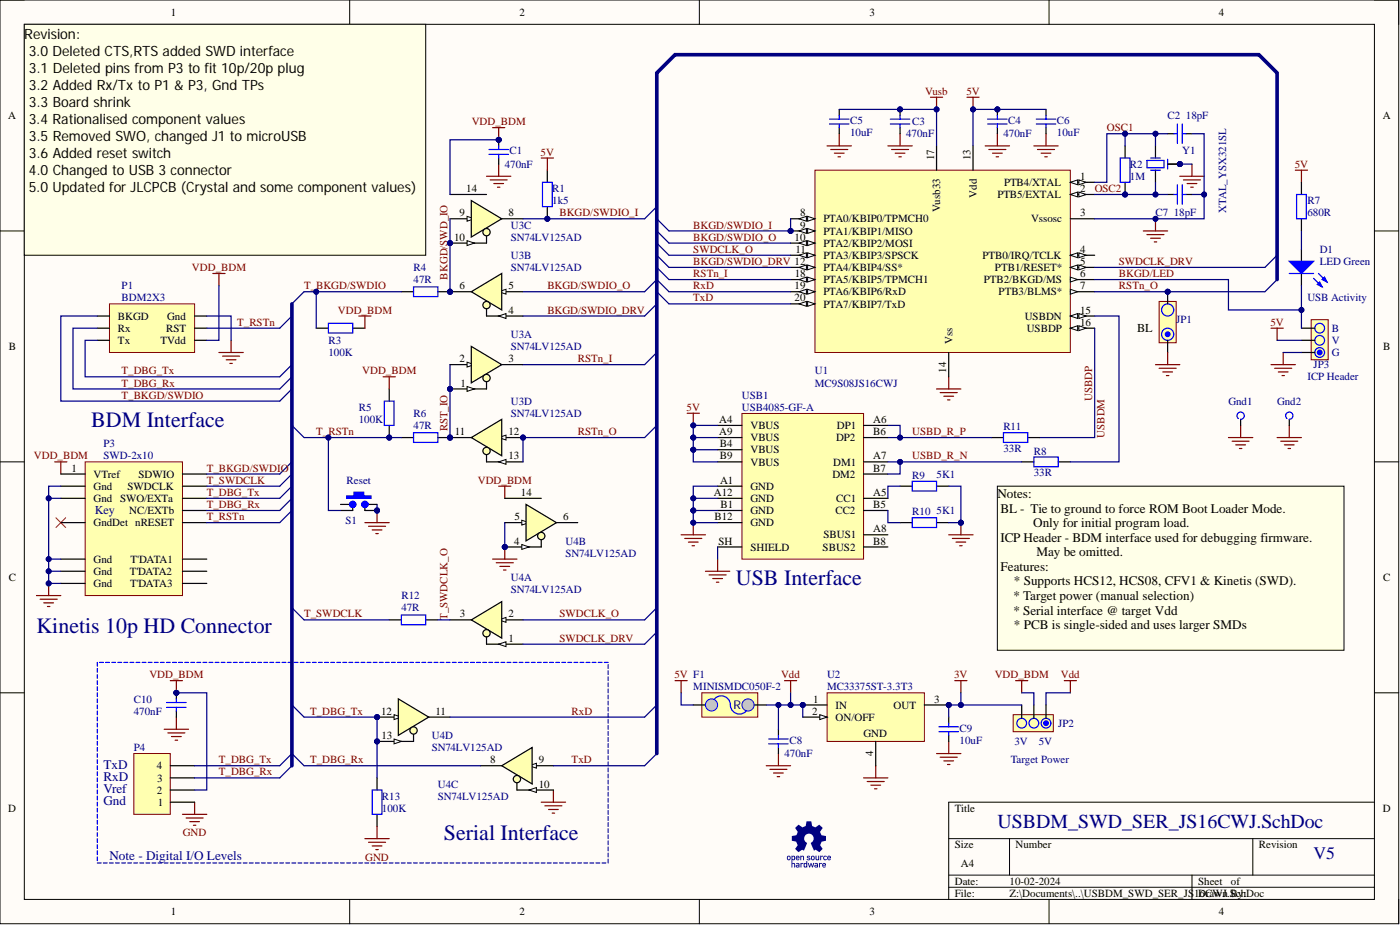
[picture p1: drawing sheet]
<svg xmlns="http://www.w3.org/2000/svg" width="292mm" height="193mm" viewBox="0 0 292 193" stroke-linecap="round" stroke-linejoin="round" font-family="sans-serif">
<defs><g id="words">
<text font-size="17" fill="#000080" x="164.2" y="184.4">O</text>
<g font-size="4.6" fill="#000080">
<text x="19" y="89">BDM Interface</text>
<text x="153.5" y="122">USB Interface</text>
<text x="7.6" y="132.1">Kinetis 10p HD Connector</text>
<text x="92.6" y="175.3">Serial Interface</text>
</g>
<text font-size="4.1" fill="#000080" x="208.1" y="172.8">USBDM_SWD_SER_JS16CWJ.SchDoc</text>
<text font-size="3.7" fill="#000080" x="274.1" y="179.2">V5</text>
<g font-size="3">
<text x="5.1" y="8">Revision:</text>
<text x="6" y="11.6">3.0 Deleted CTS,RTS added SWD interface</text>
<text x="6" y="15.1">3.1 Deleted pins from P3 to fit 10p/20p plug</text>
<text x="6" y="18.7">3.2 Added Rx/Tx to P1 &amp; P3, Gnd TPs</text>
<text x="6" y="22.2">3.3 Board shrink</text>
<text x="6" y="25.8">3.4 Rationalised component values</text>
<text x="6" y="29.3">3.5 Removed SWO, changed J1 to microUSB</text>
<text x="6" y="32.9">3.6 Added reset switch</text>
<text x="6" y="40">5.0 Updated for JLCPCB (Crystal and some component values)</text>
<text x="6" y="36.4">4.0 Changed to USB 3 connector</text>
</g>
<g font-size="2.7">
<text x="208.1" y="103.9">Notes:</text>
<text x="208.7" y="106.9">BL - Tie to ground to force ROM Boot Loader Mode.</text>
<text x="208.7" y="113">ICP Header - BDM interface used for debugging firmware.</text>
<text x="215.6" y="110">Only for initial program load.</text>
<text x="208.8" y="119.1">Features:</text>
<text x="216.2" y="116">May be omitted.</text>
<text x="211.4" y="125.2">* Target power (manual selection)</text>
<text x="211.5" y="122.1">* Supports HCS12, HCS08, CFV1 &amp; Kinetis (SWD).</text>
<text x="211.4" y="128.2">* Serial interface @ target Vdd</text>
<text x="211.5" y="131.3">* PCB is single-sided and uses larger SMDs</text>
</g>
<g font-size="2.7" fill="#000080">
<text x="21.6" y="160.4">TxD</text>
<text x="21.6" y="165.5">Vref</text>
<text x="21.6" y="163">RxD</text>
<text x="21.6" y="168">Gnd</text>
<text x="22.8" y="179.4">Note - Digital I/O Levels</text>
</g>
<text font-size="2.5" x="237.3" y="69.2">BL</text>
<g font-size="2.5" fill="#000080">
<text x="19.8" y="107.2">Key</text>
<text x="153" y="147.8">R</text>
</g>
<g font-size="2.3">
<text x="35.6" y="3.3">1</text>
<text x="108.4" y="3.3">2</text>
<text x="181.4" y="3.3">3</text>
<text x="254.3" y="3.3">4</text>
<text x="1.7" y="24.9">A</text>
<text x="288.5" y="24.9">A</text>
<text x="194.9" y="33.5" transform="rotate(-90 194.9 33.5)">17</text>
<text x="202.5" y="33.5" transform="rotate(-90 202.5 33.5)">13</text>
<text x="97.3" y="40.1">14</text>
<text x="203.8" y="41.2" transform="rotate(-90 203.8 41.2)">Vdd</text>
<text x="208.1" y="41.3">PTB5/EXTAL</text>
<text x="209.5" y="38.8">PTB4/XTAL</text>
<text x="225.3" y="37.5">1</text>
<text x="225.3" y="40.1">2</text>
<text x="95.9" y="45.1">9</text>
<text x="106.1" y="45.1">8</text>
<text x="166.9" y="47.7">9</text>
<text x="167" y="45.1">8</text>
<text x="171.8" y="46.4">PTA0/KBIP0/TPMCH0</text>
<text x="196.2" y="44.2" transform="rotate(-90 196.2 44.2)">Vusb33</text>
<text x="215.1" y="46.4">Vssosc</text>
<text x="225.3" y="45.1">3</text>
<text x="94.7" y="50.2">10</text>
<text x="165.8" y="50.2">10</text>
<text x="166" y="52.7">11</text>
<text x="171.8" y="48.9">PTA1/KBIP1/MISO</text>
<text x="171.8" y="51.5">PTA2/KBIP2/MOSI</text>
<text x="225.3" y="52.7">4</text>
<text x="165.8" y="57.8">18</text>
<text x="171.8" y="54">PTA3/KBIP3/SPSCK</text>
<text x="171.8" y="56.5">PTA4/KBIP4/SS*</text>
<text x="171.8" y="59.1">PTA5/KBIP5/TPMCH1</text>
<text x="205" y="54">PTB0/IRQ/TCLK</text>
<text x="205.3" y="59.1">PTB2/BKGD/MS</text>
<text x="207.6" y="56.5">PTB1/RESET*</text>
<text x="225.3" y="55.3">5</text>
<text x="225.3" y="57.8">6</text>
<text x="95.9" y="60.3">6</text>
<text x="106.1" y="65.4">4</text>
<text x="106.1" y="60.3">5</text>
<text x="165.8" y="60.3">19</text>
<text x="165.8" y="62.9">20</text>
<text x="171.8" y="61.6">PTA6/KBIP6/RxD</text>
<text x="171.8" y="64.2">PTA7/KBIP7/TxD</text>
<text x="208.3" y="61.6">PTB3/BLMS*</text>
<text x="225.3" y="60.3">7</text>
<text x="225.3" y="65.4">15</text>
<text x="24.6" y="66.7">BKGD</text>
<text x="24.6" y="69.2">Rx</text>
<text x="24.6" y="71.8">Tx</text>
<text x="33.5" y="71.8">TVdd</text>
<text x="34.7" y="69.2">RST</text>
<text x="34.9" y="66.7">Gnd</text>
<text x="198.7" y="71.8" transform="rotate(-90 198.7 71.8)">Vss</text>
<text x="213.8" y="66.7">USBDN</text>
<text x="214.2" y="69.2">USBDP</text>
<text x="225.3" y="68">16</text>
<text x="1.8" y="73">B</text>
<text x="95.9" y="75.6">2</text>
<text x="106.1" y="75.6">3</text>
<text x="197.4" y="77.8" transform="rotate(-90 197.4 77.8)">14</text>
<text x="288.6" y="73">B</text>
<text x="96.1" y="80.6">1</text>
<text x="150.1" y="88.2">A4</text>
<text x="156.6" y="89.5">VBUS</text>
<text x="174.6" y="89.5">DP1</text>
<text x="182.2" y="88.2">A6</text>
<text x="94.9" y="90.8">11</text>
<text x="106.1" y="95.8">13</text>
<text x="106.1" y="90.8">12</text>
<text x="150.1" y="90.8">A9</text>
<text x="150.2" y="95.8">B9</text>
<text x="150.2" y="93.3">B4</text>
<text x="156.6" y="92">VBUS</text>
<text x="156.6" y="94.6">VBUS</text>
<text x="174.4" y="92">DP2</text>
<text x="182.2" y="95.8">A7</text>
<text x="182.2" y="90.8">B6</text>
<text x="14.9" y="98.4">1</text>
<text x="19.5" y="99.7">VTref</text>
<text x="28.9" y="99.7">SDWIO</text>
<text x="150.2" y="100.9">A1</text>
<text x="156.6" y="97.1">VBUS</text>
<text x="173.7" y="99.7">DM2</text>
<text x="173.8" y="97.1">DM1</text>
<text x="182.2" y="98.4">B7</text>
<text x="19.5" y="102.2">Gnd</text>
<text x="19.5" y="104.7">Gnd</text>
<text x="25.1" y="104.7">SWO/EXTa</text>
<text x="26.6" y="102.2">SWDCLK</text>
<text x="26.9" y="107.3">NC/EXTb</text>
<text x="108.7" y="103.5">14</text>
<text x="148.9" y="103.5">A12</text>
<text x="150.4" y="106">B1</text>
<text x="156.6" y="102.2">GND</text>
<text x="156.6" y="104.7">GND</text>
<text x="156.6" y="107.3">GND</text>
<text x="174.3" y="107.3">CC2</text>
<text x="174.5" y="104.7">CC1</text>
<text x="182.2" y="103.5">A5</text>
<text x="182.2" y="106">B5</text>
<text x="19.5" y="109.8">GndDet nRESET</text>
<text x="107.3" y="113.6">4</text>
<text x="107.3" y="108.5">5</text>
<text x="117.5" y="108.5">6</text>
<text x="149" y="108.5">B12</text>
<text x="149.9" y="113.6">SH</text>
<text x="156.6" y="109.8">GND</text>
<text x="171.8" y="112.3">SBUS1</text>
<text x="182.2" y="111.1">A8</text>
<text x="182.2" y="113.6">B8</text>
<text x="19.5" y="117.4">Gnd</text>
<text x="19.5" y="119.9">Gnd</text>
<text x="27.1" y="119.9">T'DATA2</text>
<text x="27.2" y="117.4">T'DATA1</text>
<text x="156.6" y="114.9">SHIELD</text>
<text x="171.6" y="114.9">SBUS2</text>
<text x="1.8" y="121.2">C</text>
<text x="19.5" y="122.5">Gnd</text>
<text x="27.2" y="122.5">T'DATA3</text>
<text x="288.6" y="121.2">C</text>
<text x="96" y="128.8">3</text>
<text x="106.1" y="128.8">2</text>
<text x="106.1" y="133.9">1</text>
<text x="79.5" y="149.1">12</text>
<text x="90.9" y="149.1">11</text>
<text x="169.5" y="149.1">2</text>
<text x="169.7" y="146.6">1</text>
<text x="174.3" y="147.8">IN</text>
<text x="186.4" y="147.8">OUT</text>
<text x="194.9" y="146.6">3</text>
<text x="79.6" y="154.2">13</text>
<text x="174.3" y="150.4">ON/OFF</text>
<text x="180.2" y="153.7">GND</text>
<text x="32.7" y="160.5">4</text>
<text x="102.3" y="159.2">8</text>
<text x="112.4" y="159.2">9</text>
<text x="182.2" y="157.8" transform="rotate(-90 182.2 157.8)">4</text>
<text x="32.7" y="165.6">2</text>
<text x="32.8" y="163">3</text>
<text x="112.4" y="164.3">10</text>
<text x="1.7" y="169.4">D</text>
<text x="32.9" y="168.1">1</text>
<text x="199.2" y="169.4">Title</text>
<text x="288.5" y="169.4">D</text>
<text x="199.2" y="177">Size</text>
<text x="211.9" y="177">Number</text>
<text x="262.7" y="177">Revision</text>
<text x="199.2" y="184.6">Date:</text>
<text x="200.5" y="180.8">A4</text>
<text x="210.6" y="184.6">10-02-2024</text>
<text x="250" y="184.6">Sheet</text>
<text x="256.8" y="184.6">of</text>
<text x="35.6" y="190.9">1</text>
<text x="108.4" y="190.9">2</text>
<text x="181.4" y="190.9">3</text>
<text x="199.2" y="187.1">File:</text>
<text x="210.6" y="187.1">Z:\Documents\..\USBDM_SWD_SER_JS16CWJ.SchDoc</text>
<text x="250" y="187.1">Drawn By:</text>
<text x="254.3" y="190.9">4</text>
</g>
<g font-size="2.3" fill="#800000">
<text x="193" y="19.8">Vusb</text>
<text x="201.6" y="19.8">5V</text>
<text x="98.4" y="26.1">VDD_BDM</text>
<text x="230.9" y="27.4">OSC1</text>
<text x="112.8" y="32.5">5V</text>
<text x="270.1" y="35">5V</text>
<text x="228.4" y="40.1">OSC2</text>
<text x="116.7" y="45.1">BKGD/SWDIO_I</text>
<text x="144.6" y="47.7">BKGD/SWDIO_I</text>
<text x="144.6" y="52.7">SWDCLK_O</text>
<text x="144.6" y="50.2">BKGD/SWDIO_O</text>
<text x="40.1" y="56.5">VDD_BDM</text>
<text x="93.4" y="58.3" transform="rotate(-90 93.4 58.3)">BKGD/SWD_IO</text>
<text x="144.6" y="57.8">RSTn_I</text>
<text x="144.6" y="55.3">BKGD/SWDIO_DRV 12</text>
<text x="233.5" y="57.8">BKGD/LED</text>
<text x="233.5" y="55.3">SWDCLK_DRV</text>
<text x="63.4" y="60.3">T_BKGD/SWDIO</text>
<text x="70.5" y="65.4">VDD_BDM</text>
<text x="114.2" y="60.3">BKGD/SWDIO_O</text>
<text x="114.2" y="65.4">BKGD/SWDIO_DRV</text>
<text x="144.6" y="62.9">TxD</text>
<text x="144.6" y="60.3">RxD</text>
<text x="233.5" y="60.3">RSTn_O</text>
<text x="49.5" y="68">T_RSTn</text>
<text x="265.1" y="68">5V</text>
<text x="120.5" y="75.6">RSTn_I</text>
<text x="25.4" y="83.2">T_BKGD/SWDIO</text>
<text x="25.4" y="78.1">T_DBG_Tx</text>
<text x="25.4" y="80.6">T_DBG_Rx</text>
<text x="75.6" y="78.1">VDD_BDM</text>
<text x="227.9" y="83.7" transform="rotate(-90 227.9 83.7)">USBDP</text>
<text x="143.3" y="85.7">5V</text>
<text x="7.1" y="95.8">VDD_BDM</text>
<text x="66" y="90.8">T_RSTn</text>
<text x="93.4" y="90" transform="rotate(-90 93.4 90)">RST_IO</text>
<text x="120.5" y="90.8">RSTn_O</text>
<text x="190.3" y="95.8">USBD_R_N</text>
<text x="190.3" y="90.8">USBD_R_P</text>
<text x="230.4" y="91.3" transform="rotate(-90 230.4 91.3)">USBDM</text>
<text x="43.1" y="100.9">T_SWDCLK</text>
<text x="43.1" y="98.4">T_BKGD/SWDIO</text>
<text x="99.7" y="100.9">VDD_BDM</text>
<text x="43.1" y="103.5">T_DBG_Tx</text>
<text x="43.1" y="106">T_DBG_Rx</text>
<text x="43.1" y="108.5">T_RSTn</text>
<text x="63.4" y="128.8">T_SWDCLK</text>
<text x="93.4" y="129.3" transform="rotate(-90 93.4 129.3)">T_SWDCLK_O</text>
<text x="116.7" y="128.8">SWDCLK_O</text>
<text x="116.7" y="133.9">SWDCLK_DRV</text>
<text x="31.2" y="141.5">VDD_BDM</text>
<text x="140.7" y="141.5">5V F1</text>
<text x="163" y="141.5">Vdd</text>
<text x="199.1" y="141.5">3V</text>
<text x="207.5" y="141.5">VDD_BDM</text>
<text x="221.3" y="141.5">Vdd</text>
<text x="64.7" y="149.1">T_DBG_Tx</text>
<text x="119.3" y="149.1">RxD</text>
<text x="45.7" y="159.2">T_DBG_Tx</text>
<text x="45.7" y="161.8">T_DBG_Rx</text>
<text x="64.7" y="159.2">T_DBG_Rx</text>
<text x="119.3" y="159.2">TxD</text>
<text x="38.2" y="174.4">GND</text>
<text x="76.2" y="179.5">GND</text>
</g>
<g font-size="2.3" fill="#000080">
<text x="177.4" y="28.4">10uF</text>
<text x="177.4" y="25.9">C5</text>
<text x="189.1" y="28.7">470nF</text>
<text x="190.3" y="26.1">C3</text>
<text x="209.4" y="28.7">470nF</text>
<text x="210.4" y="25.9">C4</text>
<text x="220.5" y="28.4">10uF</text>
<text x="220.5" y="25.9">C6</text>
<text x="243.6" y="24.9">C2</text>
<text x="247.4" y="24.9">18pF</text>
<text x="105.3" y="35">470nF</text>
<text x="106.3" y="32.2">C1</text>
<text x="235.8" y="35">R2</text>
<text x="246.7" y="32.2">Y1</text>
<text x="115.2" y="40.1">R1</text>
<text x="235.8" y="37.5">1M</text>
<text x="106.6" y="47.7">U3C</text>
<text x="115.2" y="42.6">1k5</text>
<text x="241.1" y="45.1">C7</text>
<text x="244.9" y="45.1">18pF</text>
<text x="255.8" y="44.4" transform="rotate(-90 255.8 44.4)">XTAL_YSX321SL</text>
<text x="272.8" y="45.1">680R</text>
<text x="272.8" y="42.6">R7</text>
<text x="106.6" y="50.2">SN74LV125AD</text>
<text x="275.3" y="52.7">D1</text>
<text x="86.3" y="59.1">47R</text>
<text x="86.3" y="56.5">R4</text>
<text x="106.6" y="54">U3B</text>
<text x="106.6" y="56.5">SN74LV125AD</text>
<text x="275.3" y="55.3">LED Green</text>
<text x="25.4" y="60.3">P1</text>
<text x="25.4" y="62.9">BDM2X3</text>
<text x="272.8" y="62.9">USB Activity</text>
<text x="68.5" y="71.8">R3</text>
<text x="106.6" y="70.5">U3A</text>
<text x="245.4" y="67.4">JP1</text>
<text x="277.9" y="71.8">V</text>
<text x="277.9" y="69.2">B</text>
<text x="68.5" y="74.3">100K</text>
<text x="106.6" y="73">SN74LV125AD</text>
<text x="274.1" y="76.8">JP3</text>
<text x="277.9" y="74.3">G</text>
<text x="154.8" y="83.2">USB1</text>
<text x="170" y="78.1">U1</text>
<text x="170" y="80.6">MC9S08JS16CWJ</text>
<text x="272.8" y="79.4">ICP Header</text>
<text x="74.9" y="88.2">100K</text>
<text x="74.9" y="85.7">R5</text>
<text x="86.3" y="89.5">47R</text>
<text x="86.3" y="87">R6</text>
<text x="106.6" y="84.4">U3D</text>
<text x="106.6" y="87">SN74LV125AD</text>
<text x="154.8" y="85.7">USB4085-GF-A</text>
<text x="209.4" y="89.8">R11</text>
<text x="256.3" y="84.4">Gnd1</text>
<text x="266.5" y="84.4">Gnd2</text>
<text x="21.6" y="93.3">P3</text>
<text x="21.6" y="95.8">SWD-2x10</text>
<text x="209.4" y="94.3">33R</text>
<text x="215.7" y="94.8">R8</text>
<text x="72.3" y="100.9">Reset</text>
<text x="190.3" y="99.9">R9</text>
<text x="195.4" y="99.7">5K1</text>
<text x="215.7" y="99.4">33R</text>
<text x="190.3" y="107.5">R10</text>
<text x="195.4" y="107.3">5K1</text>
<text x="72.1" y="109.3">S1</text>
<text x="118" y="113.6">U4B</text>
<text x="118" y="116.1">SN74LV125AD</text>
<text x="83.7" y="125">R12</text>
<text x="106.6" y="121.2">U4A</text>
<text x="106.6" y="123.7">SN74LV125AD</text>
<text x="83.7" y="127.5">47R</text>
<text x="172.6" y="141.5">U2</text>
<text x="27.9" y="149.1">470nF</text>
<text x="27.9" y="146.6">C10</text>
<text x="144.6" y="144">MINISMDC050F-2</text>
<text x="172.6" y="144">MC33375ST-3.3T3</text>
<text x="90.1" y="154.2">U4D</text>
<text x="164.7" y="155.2">C8</text>
<text x="200.2" y="155.2">10uF</text>
<text x="200.2" y="152.6">C9</text>
<text x="211.6" y="155.4">3V</text>
<text x="216.7" y="155.4">5V</text>
<text x="220.8" y="151.6">JP2</text>
<text x="27.9" y="156.7">P4</text>
<text x="90.1" y="156.7">SN74LV125AD</text>
<text x="163.7" y="158">470nF</text>
<text x="210.9" y="159.2">Target Power</text>
<text x="79.7" y="166.8">R13</text>
<text x="91.4" y="164.3">U4C</text>
<text x="91.4" y="166.8">SN74LV125AD</text>
<text x="79.7" y="169.4">100K</text>
</g>
</g></defs>
<path d="M0 0h291.8v192.7h-291.8z" fill-rule="evenodd" fill="#fffcf8"/>
<path d="M0 0h291.8v192.7h-291.8z" fill="none" stroke="#000" stroke-width=".21"/>
<path d="M5.1 5.1h281.7v182.5h-281.7z" fill-rule="evenodd" fill="#fffcf8"/>
<g fill="none" stroke="#000" stroke-width=".21">
<path d="M0 0h5.1M5.1 5.1h281.7v182.5h-281.7zM73 0v5.1M145.9 0v5.1M218.9 0v5.1M286.8 0h5v5.1M0 48.2h5.1M286.8 48.2h5M0 96.4h5.1M286.8 96.4h5M0 144.5h5.1M286.8 144.5h5"/>
<path d="M197.9 175h88.9M210.6 175v7.6M261.4 175v7.6M286.8 167.3h-88.9v20.3M73 187.6v5.1M145.9 187.6v5.1M197.9 182.6h88.9M197.9 185.1h88.9M218.9 187.6v5.1M248.7 182.6v5M291.8 187.6v5.1"/>
</g>
<path d="M238.5 48.2h5.1M239.3 48.9h3.6M240.1 49.7h2M240.8 50.5h.5M241.1 45.6v2.6" fill="none" stroke="#800000" stroke-width=".25"/>
<circle cx="241.1" cy="45.6" r=".51" fill="#000080"/>
<circle cx="241.1" cy="45.6" r=".51" fill="none" stroke="#000080" stroke-width=".21"/>
<path d="M194.1 20.3h2.6M195.4 20.3v2.5" fill="none" stroke="#800000" stroke-width=".25"/>
<circle cx="195.4" cy="22.8" r=".51" fill="#000080"/>
<circle cx="195.4" cy="22.8" r=".51" fill="none" stroke="#000080" stroke-width=".21"/>
<path d="M270.3 35.5h2.5M271.5 35.5v2.5" fill="none" stroke="#800000" stroke-width=".25"/>
<path d="M206.8 91.3h2.6M213.2 96.4h2.5M214.4 91.3h2.6M220.8 96.4h2.5" fill="none" stroke="#000" stroke-width=".25"/>
<path d="M209.4 90.3h5v2h-5zM215.7 95.3h5.1v2.1h-5.1z" fill="none" stroke="#00f" stroke-width=".25"/>
<circle cx="93.9" cy="60.9" r=".51" fill="#000080"/>
<circle cx="93.9" cy="60.9" r=".51" fill="none" stroke="#000080" stroke-width=".21"/>
<path d="M83.7 60.9h2.6M91.4 60.9h2.5" fill="none" stroke="#000" stroke-width=".25"/>
<circle cx="93.9" cy="60.9" r=".51" fill="#000080"/>
<circle cx="93.9" cy="60.9" r=".51" fill="none" stroke="#000080" stroke-width=".21"/>
<path d="M86.3 59.8h5.1v2.1h-5.1z" fill="none" stroke="#00f" stroke-width=".25"/>
<circle cx="93.9" cy="91.3" r=".51" fill="#000080"/>
<circle cx="93.9" cy="91.3" r=".51" fill="none" stroke="#000080" stroke-width=".21"/>
<path d="M83.7 91.3h2.6M91.4 91.3h2.5" fill="none" stroke="#000" stroke-width=".25"/>
<circle cx="93.9" cy="91.3" r=".51" fill="#000080"/>
<circle cx="93.9" cy="91.3" r=".51" fill="none" stroke="#000080" stroke-width=".21"/>
<path d="M86.3 90.3h5.1v2h-5.1z" fill="none" stroke="#00f" stroke-width=".25"/>
<circle cx="114.2" cy="45.6" r=".51" fill="#000080"/>
<circle cx="114.2" cy="45.6" r=".51" fill="none" stroke="#000080" stroke-width=".21"/>
<path d="M114.2 35.5v2.5M114.2 43.1v2.5" fill="none" stroke="#000" stroke-width=".25"/>
<circle cx="114.2" cy="45.6" r=".51" fill="#000080"/>
<circle cx="114.2" cy="45.6" r=".51" fill="none" stroke="#000080" stroke-width=".21"/>
<path d="M113.2 38h2v5.1h-2z" fill="none" stroke="#00f" stroke-width=".25"/>
<g fill="none" stroke="#800000" stroke-width=".25">
<path d="M101.5 36.8h5.1M102.3 37.5h3.5M103 38.3h2.1M103.8 39.1h.5M104 34.2v2.6M112.9 33h2.6M114.2 33v2.5M172.6 30.4h5M173.3 31.2h3.6M174.1 32h2M174.8 32.7h.6M175.1 27.9v2.5"/>
<path d="M185.3 30.4h5M186 31.2h3.6M186.8 32h2M187.5 32.7h.5M187.8 27.9v2.5M201.7 20.3h2.6M203 20.3v2.5M215.7 30.4h5.1M216.5 31.2h3.5M217.2 32h2.1M218 32.7h.5M218.2 27.9v2.5"/>
</g>
<circle cx="203" cy="22.8" r=".51" fill="#000080"/>
<circle cx="203" cy="22.8" r=".51" fill="none" stroke="#000080" stroke-width=".21"/>
<path d="M197.9 78.6v2.5M195.4 81.1h5.1M196.2 81.9h3.5M196.9 82.7h2.1M197.7 83.4h.5" fill="none" stroke="#800000" stroke-width=".25"/>
<circle cx="234.7" cy="40.6" r=".51" fill="#000080"/>
<circle cx="234.7" cy="40.6" r=".51" fill="none" stroke="#000080" stroke-width=".21"/>
<path d="M234.7 38v2.6" fill="none" stroke="#000" stroke-width=".25"/>
<circle cx="234.7" cy="40.6" r=".51" fill="#000080"/>
<circle cx="234.7" cy="40.6" r=".51" fill="none" stroke="#000080" stroke-width=".21"/>
<path d="M234.7 30.4v2.6M271.5 38v2.6M271.5 45.6v2.6M66 68.5h2.5M73.6 68.5h2.5" fill="none" stroke="#000" stroke-width=".25"/>
<path d="M233.7 33h2.1v5h-2.1zM270.5 40.6h2.1v5h-2.1zM68.5 67.4h5.1v2.1h-5.1z" fill="none" stroke="#00f" stroke-width=".25"/>
<path d="M205.6 30.4h5M206.3 31.2h3.6M207.1 32h2M207.8 32.7h.5M208.1 27.9v2.5M74.9 65.9h2.5M76.1 65.9v2.6M265.2 76.1h5.1M266 76.8h3.5M266.7 77.6h2M267.5 78.4h.5M267.7 73.5v2.6" fill="none" stroke="#800000" stroke-width=".25"/>
<path d="M5.1 5.1h83.7v48.2h-83.7z" fill-rule="evenodd" fill="#ffffe8"/>
<path d="M5.1 5.1h83.7v48.2h-83.7z" fill="none" stroke="#000" stroke-width=".21"/>
<path d="M137 45.6l2.6 2.6M137 55.8l2.6 2.5M137 58.3l-2.5 2.6M137 43.1l-2.5 2.5M137 73.5l-2.5 2.6M137 63.4l-2.5 2.5M137 88.7l-2.5 2.6" fill="none" stroke="#000080" stroke-width=".25"/>
<path d="M102.8 26.6h2.5M104 26.6v2.6" fill="none" stroke="#800000" stroke-width=".25"/>
<circle cx="104" cy="29.2" r=".51" fill="#000080"/>
<circle cx="104" cy="29.2" r=".51" fill="none" stroke="#000080" stroke-width=".21"/>
<path d="M208.1 101.4h72.3v34.3h-72.3z" fill-rule="evenodd" fill="#ffffe8"/>
<path d="M208.1 101.4h72.3v34.3h-72.3z" fill="none" stroke="#000" stroke-width=".21"/>
<path d="M265.2 68.5h2.5M266.5 68.5v2.5" fill="none" stroke="#800000" stroke-width=".25"/>
<path d="M273.6 66.7h3.5v8.4h-3.5z" fill-rule="evenodd" fill="#ffffb0"/>
<path d="M273.6 66.7h3.5v8.4h-3.5z" fill="none" stroke="#800000" stroke-width=".21"/>
<g fill="none" stroke="#00f" stroke-width=".25">
<circle cx="275.3" cy="71" r="1.01"/>
<circle cx="275.3" cy="73.5" r="1.01"/>
</g>
<path d="M271.5 71h2.8M271.5 73.5h2.8" fill="none" stroke="#000" stroke-width=".25"/>
<circle cx="275.3" cy="73.5" r=".51" fill="#00f"/>
<circle cx="275.3" cy="73.5" r=".51" fill="none" stroke="#00f" stroke-width=".21"/>
<circle cx="275.3" cy="68.5" r="1.01" fill="none" stroke="#00f" stroke-width=".25"/>
<path d="M271.5 68.5h2.8" fill="none" stroke="#000" stroke-width=".25"/>
<circle cx="165" cy="48.2" r=".51" fill="#000080"/>
<circle cx="165" cy="48.2" r=".51" fill="none" stroke="#000080" stroke-width=".21"/>
<path d="M170 35.5h53.3v38h-53.3z" fill-rule="evenodd" fill="#ffffb0"/>
<path d="M170 35.5h53.3v38h-53.3z" fill="none" stroke="#800000" stroke-width=".21"/>
<path d="M223.3 38h5.1" fill="none" stroke="#000" stroke-width=".25"/>
<path d="M223.3 38l1.5-.5v1z" fill="#f8fcff"/>
<path d="M223.3 38l1.5-.5v1z" fill="none" stroke="#000" stroke-width=".21"/>
<path d="M225.1 37.5l1.5 .5-1.5 .5z" fill="#f8fcff"/>
<path d="M225.1 37.5l1.5 .5-1.5 .5z" fill="none" stroke="#000" stroke-width=".21"/>
<path d="M223.3 40.6h5.1" fill="none" stroke="#000" stroke-width=".25"/>
<path d="M223.3 40.6l1.5-.5v1z" fill="#f8fcff"/>
<path d="M223.3 40.6l1.5-.5v1z" fill="none" stroke="#000" stroke-width=".21"/>
<path d="M225.1 40.1l1.5 .5-1.5 .5z" fill="#f8fcff"/>
<path d="M225.1 40.1l1.5 .5-1.5 .5z" fill="none" stroke="#000" stroke-width=".21"/>
<path d="M223.3 45.6h5.1M223.3 53.3h5.1" fill="none" stroke="#000" stroke-width=".25"/>
<path d="M223.3 53.3l1.5-.6v1.1z" fill="#f8fcff"/>
<path d="M223.3 53.3l1.5-.6v1.1z" fill="none" stroke="#000" stroke-width=".21"/>
<path d="M225.1 52.7l1.5 .6-1.5 .5z" fill="#f8fcff"/>
<path d="M225.1 52.7l1.5 .6-1.5 .5z" fill="none" stroke="#000" stroke-width=".21"/>
<path d="M223.3 55.8h5.1" fill="none" stroke="#000" stroke-width=".25"/>
<path d="M223.3 55.8l1.5-.5v1z" fill="#f8fcff"/>
<path d="M223.3 55.8l1.5-.5v1z" fill="none" stroke="#000" stroke-width=".21"/>
<path d="M225.1 55.3l1.5 .5-1.5 .5z" fill="#f8fcff"/>
<path d="M225.1 55.3l1.5 .5-1.5 .5z" fill="none" stroke="#000" stroke-width=".21"/>
<path d="M223.3 58.3h5.1" fill="none" stroke="#000" stroke-width=".25"/>
<path d="M223.3 57.8l1.5 .5-1.5 .5z" fill="#f8fcff"/>
<path d="M223.3 57.8l1.5 .5-1.5 .5z" fill="none" stroke="#000" stroke-width=".21"/>
<path d="M223.3 60.9h5.1" fill="none" stroke="#000" stroke-width=".25"/>
<path d="M223.3 60.3l1.5 .6-1.5 .5z" fill="#f8fcff"/>
<path d="M223.3 60.3l1.5 .6-1.5 .5z" fill="none" stroke="#000" stroke-width=".21"/>
<path d="M165 45.6h5" fill="none" stroke="#000" stroke-width=".25"/>
<path d="M168.5 45.1l1.5 .5-1.5 .6z" fill="#f8fcff"/>
<path d="M168.5 45.1l1.5 .5-1.5 .6z" fill="none" stroke="#000" stroke-width=".21"/>
<path d="M166.7 45.6l1.6-.5v1.1z" fill="#f8fcff"/>
<path d="M166.7 45.6l1.6-.5v1.1z" fill="none" stroke="#000" stroke-width=".21"/>
<path d="M165 48.2h5" fill="none" stroke="#000" stroke-width=".25"/>
<path d="M168.5 47.7l1.5 .5-1.5 .5z" fill="#f8fcff"/>
<path d="M168.5 47.7l1.5 .5-1.5 .5z" fill="none" stroke="#000" stroke-width=".21"/>
<path d="M166.7 48.2l1.6-.5v1z" fill="#f8fcff"/>
<path d="M166.7 48.2l1.6-.5v1z" fill="none" stroke="#000" stroke-width=".21"/>
<circle cx="165" cy="48.2" r=".51" fill="#000080"/>
<circle cx="165" cy="48.2" r=".51" fill="none" stroke="#000080" stroke-width=".21"/>
<path d="M165 50.7h5" fill="none" stroke="#000" stroke-width=".25"/>
<path d="M168.5 50.2l1.5 .5-1.5 .5z" fill="#f8fcff"/>
<path d="M168.5 50.2l1.5 .5-1.5 .5z" fill="none" stroke="#000" stroke-width=".21"/>
<path d="M166.7 50.7l1.6-.5v1z" fill="#f8fcff"/>
<path d="M166.7 50.7l1.6-.5v1z" fill="none" stroke="#000" stroke-width=".21"/>
<path d="M165 53.3h5" fill="none" stroke="#000" stroke-width=".25"/>
<path d="M168.5 52.7l1.5 .6-1.5 .5z" fill="#f8fcff"/>
<path d="M168.5 52.7l1.5 .6-1.5 .5z" fill="none" stroke="#000" stroke-width=".21"/>
<path d="M166.7 53.3l1.6-.6v1.1z" fill="#f8fcff"/>
<path d="M166.7 53.3l1.6-.6v1.1z" fill="none" stroke="#000" stroke-width=".21"/>
<path d="M165 55.8h5" fill="none" stroke="#000" stroke-width=".25"/>
<path d="M168.5 55.3l1.5 .5-1.5 .5z" fill="#f8fcff"/>
<path d="M168.5 55.3l1.5 .5-1.5 .5z" fill="none" stroke="#000" stroke-width=".21"/>
<path d="M166.7 55.8l1.6-.5v1z" fill="#f8fcff"/>
<path d="M166.7 55.8l1.6-.5v1z" fill="none" stroke="#000" stroke-width=".21"/>
<path d="M203 30.4v5.1M197.9 73.5v5.1M223.3 65.9h5.1" fill="none" stroke="#000" stroke-width=".25"/>
<path d="M223.3 65.9l1.5-.5v1z" fill="#f8fcff"/>
<path d="M223.3 65.9l1.5-.5v1z" fill="none" stroke="#000" stroke-width=".21"/>
<path d="M225.1 65.4l1.5 .5-1.5 .5z" fill="#f8fcff"/>
<path d="M225.1 65.4l1.5 .5-1.5 .5z" fill="none" stroke="#000" stroke-width=".21"/>
<path d="M223.3 68.5h5.1" fill="none" stroke="#000" stroke-width=".25"/>
<path d="M223.3 68.5l1.5-.5v1z" fill="#f8fcff"/>
<path d="M223.3 68.5l1.5-.5v1z" fill="none" stroke="#000" stroke-width=".21"/>
<path d="M225.1 68l1.5 .5-1.5 .5z" fill="#f8fcff"/>
<path d="M225.1 68l1.5 .5-1.5 .5z" fill="none" stroke="#000" stroke-width=".21"/>
<path d="M195.4 30.4v5.1M165 58.3h5" fill="none" stroke="#000" stroke-width=".25"/>
<path d="M168.5 57.8l1.5 .5-1.5 .5z" fill="#f8fcff"/>
<path d="M168.5 57.8l1.5 .5-1.5 .5z" fill="none" stroke="#000" stroke-width=".21"/>
<path d="M166.7 58.3l1.6-.5v1z" fill="#f8fcff"/>
<path d="M166.7 58.3l1.6-.5v1z" fill="none" stroke="#000" stroke-width=".21"/>
<path d="M165 60.9h5" fill="none" stroke="#000" stroke-width=".25"/>
<path d="M168.5 60.3l1.5 .6-1.5 .5z" fill="#f8fcff"/>
<path d="M168.5 60.3l1.5 .6-1.5 .5z" fill="none" stroke="#000" stroke-width=".21"/>
<path d="M166.7 60.9l1.6-.6v1.1z" fill="#f8fcff"/>
<path d="M166.7 60.9l1.6-.6v1.1z" fill="none" stroke="#000" stroke-width=".21"/>
<path d="M165 63.4h5" fill="none" stroke="#000" stroke-width=".25"/>
<path d="M168.5 62.9l1.5 .5-1.5 .5z" fill="#f8fcff"/>
<path d="M168.5 62.9l1.5 .5-1.5 .5z" fill="none" stroke="#000" stroke-width=".21"/>
<path d="M166.7 63.4l1.6-.5v1z" fill="#f8fcff"/>
<path d="M166.7 63.4l1.6-.5v1z" fill="none" stroke="#000" stroke-width=".21"/>
<circle cx="81.2" cy="91.3" r=".51" fill="#000080"/>
<circle cx="81.2" cy="91.3" r=".51" fill="none" stroke="#000080" stroke-width=".21"/>
<path d="M81.2 88.7v2.6" fill="none" stroke="#000" stroke-width=".25"/>
<circle cx="81.2" cy="91.3" r=".51" fill="#000080"/>
<circle cx="81.2" cy="91.3" r=".51" fill="none" stroke="#000080" stroke-width=".21"/>
<path d="M81.2 81.1v2.6" fill="none" stroke="#000" stroke-width=".25"/>
<path d="M80.2 83.7h2v5h-2z" fill="none" stroke="#00f" stroke-width=".25"/>
<path d="M79.9 78.6h2.6M81.2 78.6v2.5M35.5 142h2.6M36.8 142v2.5" fill="none" stroke="#800000" stroke-width=".25"/>
<circle cx="36.8" cy="144.5" r=".51" fill="#000080"/>
<circle cx="36.8" cy="144.5" r=".51" fill="none" stroke="#000080" stroke-width=".21"/>
<path d="M137 53.3l2.6 2.5M137 50.7l2.6 2.6M137 58.3l2.6 2.6M137 48.2l2.6 2.5M266.5 53.3l-2.6 2.5M137 60.9l2.6 2.5M137 157.2l-2.5 2.5M137 147.1l-2.5 2.5" fill="none" stroke="#000080" stroke-width=".25"/>
<g fill="none" stroke="#800000" stroke-width=".25">
<path d="M104 101.4h2.6M105.3 101.4v2.6M34.3 152.1h5M35 152.9h3.6M35.8 153.7h2M36.5 154.4h.6M36.8 149.6v2.5M211.9 142h2.5M213.2 142v2.5M38.1 169.9h5M38.8 170.6h3.6M39.6 171.4h2"/>
<path d="M40.3 172.2h.6M40.6 167.3v2.6M112.9 167.3h5.1M113.7 168.1h3.5M114.5 168.9h2M115.2 169.6h.5M115.5 164.8v2.5"/>
</g>
<g fill="none" stroke="#00f" stroke-width=".25">
<path d="M20.3 138.2v.8M20.3 139.5v.8M20.8 138.2h.8M22 138.2h.8M23.3 138.2h.8M24.6 138.2h.8M25.9 138.2h.7M27.1 138.2h.8M28.4 138.2h.8M29.7 138.2h.8M30.9 138.2h.8M32.2 138.2h.8"/>
<path d="M33.5 138.2h.8M34.7 138.2h.8M36 138.2h.8M37.3 138.2h.8M38.5 138.2h.8M39.8 138.2h.8M41.1 138.2h.8M42.3 138.2h.8M43.6 138.2h.8M44.9 138.2h.8M46.2 138.2h.7M47.4 138.2h.8"/>
<path d="M48.7 138.2h.8M50 138.2h.8M51.2 138.2h.8M52.5 138.2h.8M53.8 138.2h.8M55 138.2h.8M56.3 138.2h.8M57.6 138.2h.8M58.8 138.2h.8M60.1 138.2h.8M61.4 138.2h.8M62.6 138.2h.8"/>
<path d="M63.9 138.2h.8M65.2 138.2h.8M66.5 138.2h.7M67.7 138.2h.8M69 138.2h.8M70.3 138.2h.8M71.5 138.2h.8M72.8 138.2h.8M74.1 138.2h.8M75.3 138.2h.8M76.6 138.2h.8M77.9 138.2h.8"/>
<path d="M79.1 138.2h.8M80.4 138.2h.8M81.7 138.2h.8M83 138.2h.7M84.2 138.2h.8M85.5 138.2h.8M86.8 138.2h.8M88 138.2h.8M89.3 138.2h.8M90.6 138.2h.8M91.8 138.2h.8M93.1 138.2h.8"/>
<path d="M94.4 138.2h.8M95.6 138.2h.8M96.9 138.2h.8M98.2 138.2h.8M99.4 138.2h.8M100.7 138.2h.8M102 138.2h.8M103.3 138.2h.7M104.5 138.2h.8M105.8 138.2h.8M107.1 138.2h.8M108.3 138.2h.8"/>
<path d="M109.6 138.2h.8M110.9 138.2h.8M112.1 138.2h.8M113.4 138.2h.8M114.7 138.2h.8M115.9 138.2h.8M117.2 138.2h.8M118.5 138.2h.8M119.7 138.2h.8M121 138.2h.8M122.3 138.2h.8M123.6 138.2h.7"/>
<path d="M124.8 138.2h.8M126.1 138.2h.8M126.9 138.7v.8M126.9 139.9v.8M20.3 140.7v.8M20.3 142v.8M20.3 143.3v.8M20.3 144.5v.8M20.3 145.8v.8M20.3 147.1v.8M20.3 148.3v.8M20.3 149.6v.8"/>
<path d="M20.3 150.9v.8M20.3 152.1v.8M20.3 153.4v.8M20.3 154.7v.8M20.3 155.9v.8M20.3 157.2v.8M20.3 158.5v.8M20.3 159.7v.8M126.9 141.2v.8M126.9 142.5v.8M126.9 143.7v.8M126.9 145v.8"/>
<path d="M126.9 146.3v.8M126.9 147.5v.8M126.9 148.8v.8M126.9 150.1v.8M126.9 151.3v.8M126.9 152.6v.8M126.9 153.9v.8M126.9 155.1v.8M126.9 156.4v.8M126.9 157.7v.8M126.9 159v.7M20.3 161v.8"/>
<path d="M20.3 162.3v.8M20.3 163.5v.8M20.3 164.8v.8M20.3 166.1v.8M20.3 167.3v.8M20.3 168.6v.8M20.3 169.9v.8M20.3 171.2v.7M20.3 172.4v.8M20.3 173.7v.8M20.3 175v.7M20.3 176.2v.8"/>
<path d="M20.3 177.5v.8M20.3 178.8v.8M126.9 160.2v.8M126.9 161.5v.8M126.9 162.8v.7M126.9 164v.8M126.9 165.3v.8M126.9 166.6v.7M126.9 167.8v.8M126.9 169.1v.8M126.9 170.4v.8M126.9 171.6v.8"/>
<path d="M126.9 172.9v.8M126.9 174.2v.8M126.9 175.4v.8M126.9 176.7v.8M126.9 178v.8M126.9 179.2v.8M20.3 180h.8M21.6 180h.8M22.8 180h.8M24.1 180h.8M25.4 180h.8M26.6 180h.8"/>
<path d="M27.9 180h.8M29.2 180h.8M30.5 180h.7M31.7 180h.8M33 180h.8M34.3 180h.8M35.5 180h.8M36.8 180h.8M38.1 180h.8M39.3 180h.8M40.6 180h.8M41.9 180h.8"/>
<path d="M43.1 180h.8M44.4 180h.8M45.7 180h.8M46.9 180h.8M48.2 180h.8M49.5 180h.8M50.8 180h.7M52 180h.8M53.3 180h.8M54.6 180h.8M55.8 180h.8M57.1 180h.8"/>
<path d="M58.4 180h.8M59.6 180h.8M60.9 180h.8M62.2 180h.8M63.4 180h.8M64.7 180h.8M66 180h.8M67.2 180h.8M68.5 180h.8M69.8 180h.8M71.1 180h.7M72.3 180h.8"/>
<path d="M73.6 180h.8M74.9 180h.8M76.1 180h.8M77.4 180h.8M78.7 180h.8M79.9 180h.8M81.2 180h.8M82.5 180h.8M83.7 180h.8M85 180h.8M86.3 180h.8M87.6 180h.7"/>
<path d="M88.8 180h.8M90.1 180h.8M91.4 180h.8M92.6 180h.8M93.9 180h.8M95.2 180h.8M96.4 180h.8M97.7 180h.8M99 180h.8M100.2 180h.8M101.5 180h.8M102.8 180h.8"/>
<path d="M104 180h.8M105.3 180h.8M106.6 180h.8M107.9 180h.7M109.1 180h.8M110.4 180h.8M111.7 180h.8M112.9 180h.8M114.2 180h.8M115.5 180h.8M116.7 180h.8M118 180h.8"/>
<path d="M119.3 180h.8M120.5 180h.8M121.8 180h.8M123.1 180h.8M124.3 180h.8M125.6 180h.8"/>
</g>
<path d="M27.9 157.2h7.6v12.7h-7.6z" fill-rule="evenodd" fill="#ffffb0"/>
<path d="M27.9 157.2h7.6v12.7h-7.6z" fill="none" stroke="#800000" stroke-width=".21"/>
<path d="M35.5 159.7h5.1M35.5 167.3h5.1M35.5 164.8h5.1M35.5 162.3h5.1M78.7 162.3v2.5M78.7 169.9v2.5" fill="none" stroke="#000" stroke-width=".25"/>
<path d="M77.7 164.8h2v5.1h-2z" fill="none" stroke="#00f" stroke-width=".25"/>
<path d="M60.9 96.4l-2.5 2.5M60.9 98.9l-2.5 2.5M60.9 106.5l-2.5 2.5M137 126.8l-2.5 2.5M137 131.9l-2.5 2.5" fill="none" stroke="#000080" stroke-width=".25"/>
<g fill="none" stroke="#800000" stroke-width=".25">
<path d="M44.4 57.1h2.5M45.7 57.1v2.5M45.7 73.5h5.1M46.4 74.3h3.6M47.2 75.1h2M48 75.8h.5M48.2 71v2.5M11.4 96.4h2.6M12.7 96.4v2.5M7.6 124.2h5.1M8.4 125h3.5M9.1 125.8h2.1"/>
<path d="M9.9 126.5h.5M10.2 121.7v2.5"/>
</g>
<path d="M32 118.2l2 2M32 115.6l2 2.1M32 113.1l2 2M32 110.6l2 2M34 118.2l-2 2M34 115.6l-2 2.1M34 113.1l-2 2M34 110.6l-2 2M32 120.7l2 2M34 120.7l-2 2" fill="none" stroke="#f00" stroke-width=".21"/>
<circle cx="10.2" cy="121.7" r=".51" fill="#000080"/>
<circle cx="10.2" cy="121.7" r=".51" fill="none" stroke="#000080" stroke-width=".21"/>
<path d="M60.9 65.9l-2.5 2.6M63.4 60.9l-2.5 2.5M60.9 88.7l2.5 2.6M60.9 81.1l-2.5 2.6M60.9 101.4l-2.5 2.6M60.9 126.8l2.5 2.5" fill="none" stroke="#000080" stroke-width=".25"/>
<path d="M11.7 108l2 2M13.7 108l-2 2M32 105.5l2 2M34 105.5l-2 2" fill="none" stroke="#f00" stroke-width=".21"/>
<path d="M81.2 129.3h2.5M88.8 129.3h2.6" fill="none" stroke="#000" stroke-width=".25"/>
<path d="M83.7 128.3h5.1v2h-5.1z" fill="none" stroke="#00f" stroke-width=".25"/>
<circle cx="243.6" cy="60.9" r=".51" fill="#000080"/>
<circle cx="243.6" cy="60.9" r=".51" fill="none" stroke="#000080" stroke-width=".21"/>
<path d="M241.8 62.9h3.6v8.6h-3.6z" fill-rule="evenodd" fill="#ffffb0"/>
<path d="M241.8 62.9h3.6v8.6h-3.6z" fill="none" stroke="#800000" stroke-width=".21"/>
<g fill="none" stroke="#00f" stroke-width=".25">
<circle cx="243.6" cy="69.7" r="1.27"/>
<circle cx="243.6" cy="64.7" r="1.27"/>
</g>
<path d="M243.6 60.9v2.5" fill="none" stroke="#000" stroke-width=".25"/>
<circle cx="243.6" cy="60.9" r=".51" fill="#000080"/>
<circle cx="243.6" cy="60.9" r=".51" fill="none" stroke="#000080" stroke-width=".21"/>
<path d="M243.6 71v2.5" fill="none" stroke="#000" stroke-width=".25"/>
<circle cx="243.6" cy="69.7" r=".51" fill="#00f"/>
<circle cx="243.6" cy="69.7" r=".51" fill="none" stroke="#00f" stroke-width=".21"/>
<g fill="none" stroke="#800000" stroke-width=".25">
<path d="M241.1 76.1h5.1M241.8 76.8h3.6M242.6 77.6h2M243.4 78.4h.5M243.6 73.5v2.6M140.8 142h2.6M142.1 142v2.5M159.9 159.7h5.1M162.4 157.2v2.5M163.7 142h2.5M165 142v2.5M182.7 159.7v2.6"/>
<path d="M195.4 157.2h5.1M196.2 158h3.5M196.9 158.7h2.1M197.7 159.5h.5M197.9 154.7v2.5M199.2 142h2.5M200.5 142v2.5M222.1 142h2.5M223.3 142v2.5M160.6 160.5h3.6M161.4 161.3h2M162.2 162h.5"/>
<path d="M180.2 162.3h5.1M180.9 163h3.6M181.7 163.8h2M182.5 164.6h.5"/>
</g>
<path d="M211.4 149.1h8.4v3.5h-8.4z" fill-rule="evenodd" fill="#ffffb0"/>
<path d="M211.4 149.1h8.4v3.5h-8.4z" fill="none" stroke="#800000" stroke-width=".21"/>
<g fill="none" stroke="#00f" stroke-width=".25">
<circle cx="215.7" cy="150.9" r="1.01"/>
<circle cx="218.2" cy="150.9" r="1.01"/>
</g>
<path d="M215.7 147.1v2.8M218.2 147.1v2.8" fill="none" stroke="#000" stroke-width=".25"/>
<circle cx="218.2" cy="150.9" r=".51" fill="#00f"/>
<circle cx="218.2" cy="150.9" r=".51" fill="none" stroke="#00f" stroke-width=".21"/>
<circle cx="213.2" cy="150.9" r="1.01" fill="none" stroke="#00f" stroke-width=".25"/>
<path d="M213.2 147.1v2.8" fill="none" stroke="#000" stroke-width=".25"/>
<path d="M266.5 58.3l-2.6 2.6" fill="none" stroke="#000080" stroke-width=".25"/>
<path d="M17.8 96.4h20.3v27.8h-20.3z" fill-rule="evenodd" fill="#ffffb0"/>
<path d="M17.8 96.4h20.3v27.8h-20.3z" fill="none" stroke="#800000" stroke-width=".21"/>
<g fill="none" stroke="#000" stroke-width=".25">
<path d="M12.7 98.9h5.1M38.1 98.9h5M12.7 101.4h5.1M12.7 104h5.1M12.7 109h5.1M12.7 116.6h5.1M12.7 119.2h5.1M38.1 101.4h5M38.1 104h5M38.1 106.5h5M38.1 109h5M38.1 116.6h5"/>
<path d="M38.1 119.2h5M12.7 121.7h5.1M38.1 121.7h5"/>
</g>
<path d="M60.9 76.1l-2.5 2.5M60.9 78.6l-2.5 2.5M60.9 104l-2.5 2.5" fill="none" stroke="#000080" stroke-width=".25"/>
<path d="M22.8 63.4h17.8v10.1h-17.8z" fill-rule="evenodd" fill="#ffffb0"/>
<path d="M22.8 63.4h17.8v10.1h-17.8z" fill="none" stroke="#800000" stroke-width=".21"/>
<path d="M20.3 65.9h2.5M20.3 68.5h2.5M20.3 71h2.5M40.6 65.9h2.5M40.6 68.5h2.5M40.6 71h2.5M258.8 87.5v1.2M269 87.5v1.2" fill="none" stroke="#000" stroke-width=".25"/>
<path d="M58.4 159.7l2.5-2.5 2.5 2.5M60.9 147.1l2.5 2.5M60.9 159.7l-2.5 2.6" fill="none" stroke="#000080" stroke-width=".25"/>
<g fill="none" stroke="#800000" stroke-width=".25">
<path d="M256.3 91.3h5.1M257.1 92h3.5M257.8 92.8h2.1M258.6 93.6h.5M258.8 88.7v2.6M266.5 91.3h5M267.2 92h3.6M268 92.8h2M268.7 93.6h.6M269 88.7v2.6M76.1 175h5.1M76.9 175.7h3.5"/>
<path d="M77.7 176.5h2M78.4 177.2h.5M78.7 172.4v2.6"/>
</g>
<path d="M258.4 87.3a.76 .76 0 0 1 0-1.2 .76 .76 0 0 1 1.2 .4 .76 .76 0 0 1-.7 1M268.5 87.3a.76 .76 0 0 1 .1-1.2 .76 .76 0 0 1 1.1 .4 .76 .76 0 0 1-.7 1" fill="none" stroke="#00f" stroke-width=".25"/>
<circle cx="93.9" cy="50.7" r=".51" fill="#000080"/>
<circle cx="93.9" cy="50.7" r=".51" fill="none" stroke="#000080" stroke-width=".21"/>
<path d="M93.9 40.6h7.6M93.9 50.7h5.1" fill="none" stroke="#000" stroke-width=".25"/>
<path d="M97.4 50.2l1.6 .5-1.6 .5z" fill="#f8fcff"/>
<path d="M97.4 50.2l1.6 .5-1.6 .5z" fill="none" stroke="#000" stroke-width=".21"/>
<circle cx="93.9" cy="50.7" r=".51" fill="#000080"/>
<circle cx="93.9" cy="50.7" r=".51" fill="none" stroke="#000080" stroke-width=".21"/>
<path d="M93.9 45.6h5.1" fill="none" stroke="#000" stroke-width=".25"/>
<path d="M97.4 45.1l1.6 .5-1.6 .6z" fill="#f8fcff"/>
<path d="M97.4 45.1l1.6 .5-1.6 .6z" fill="none" stroke="#000" stroke-width=".21"/>
<path d="M104 45.6h5.1" fill="none" stroke="#000" stroke-width=".25"/>
<path d="M98.3 41.8l6.4 3.8-6.4 3.8z" fill="#ffffb0"/>
<path d="M98.3 41.8l6.4 3.8-6.4 3.8zM101.5 47.7v3h-2.5" fill="none" stroke="#000" stroke-width=".25"/>
<circle cx="101.5" cy="48.4" r=".76" fill="#ffffb0"/>
<circle cx="101.5" cy="48.4" r=".76" fill="none" stroke="#000" stroke-width=".25"/>
<circle cx="93.9" cy="60.9" r=".51" fill="#000080"/>
<circle cx="93.9" cy="60.9" r=".51" fill="none" stroke="#000080" stroke-width=".21"/>
<path d="M104 65.9h5.1" fill="none" stroke="#000" stroke-width=".25"/>
<path d="M104 65.9l1.6-.5v1z" fill="#f8fcff"/>
<path d="M104 65.9l1.6-.5v1z" fill="none" stroke="#000" stroke-width=".21"/>
<path d="M104 60.9h5.1" fill="none" stroke="#000" stroke-width=".25"/>
<path d="M104 60.9l1.6-.6v1.1z" fill="#f8fcff"/>
<path d="M104 60.9l1.6-.6v1.1z" fill="none" stroke="#000" stroke-width=".21"/>
<path d="M93.9 60.9h5.1" fill="none" stroke="#000" stroke-width=".25"/>
<circle cx="93.9" cy="60.9" r=".51" fill="#000080"/>
<circle cx="93.9" cy="60.9" r=".51" fill="none" stroke="#000080" stroke-width=".21"/>
<path d="M98.3 60.9l6.4-3.8v7.6z" fill="#ffffb0"/>
<path d="M98.3 60.9l6.4-3.8v7.6z" fill="none" stroke="#000" stroke-width=".25"/>
<circle cx="101.5" cy="63.6" r=".76" fill="#ffffb0"/>
<g fill="none" stroke="#000" stroke-width=".25">
<path d="M101.5 64.4v1.5h2.5"/>
<circle cx="101.5" cy="63.6" r=".76"/>
</g>
<circle cx="93.9" cy="81.1" r=".51" fill="#000080"/>
<circle cx="93.9" cy="81.1" r=".51" fill="none" stroke="#000080" stroke-width=".21"/>
<path d="M93.9 81.1h5.1" fill="none" stroke="#000" stroke-width=".25"/>
<path d="M97.4 80.6l1.6 .5-1.6 .5z" fill="#f8fcff"/>
<path d="M97.4 80.6l1.6 .5-1.6 .5z" fill="none" stroke="#000" stroke-width=".21"/>
<circle cx="93.9" cy="81.1" r=".51" fill="#000080"/>
<circle cx="93.9" cy="81.1" r=".51" fill="none" stroke="#000080" stroke-width=".21"/>
<path d="M93.9 76.1h5.1" fill="none" stroke="#000" stroke-width=".25"/>
<path d="M97.4 75.6l1.6 .5-1.6 .5z" fill="#f8fcff"/>
<path d="M97.4 75.6l1.6 .5-1.6 .5z" fill="none" stroke="#000" stroke-width=".21"/>
<path d="M104 76.1h5.1" fill="none" stroke="#000" stroke-width=".25"/>
<path d="M98.3 72.3l6.4 3.8-6.4 3.8z" fill="#ffffb0"/>
<path d="M98.3 72.3l6.4 3.8-6.4 3.8z" fill="none" stroke="#000" stroke-width=".25"/>
<circle cx="101.5" cy="78.9" r=".76" fill="#ffffb0"/>
<g fill="none" stroke="#000" stroke-width=".25">
<path d="M101.5 79.6v1.5h-2.5"/>
<circle cx="101.5" cy="78.9" r=".76"/>
</g>
<circle cx="109.1" cy="91.3" r=".51" fill="#000080"/>
<circle cx="109.1" cy="91.3" r=".51" fill="none" stroke="#000080" stroke-width=".21"/>
<circle cx="93.9" cy="91.3" r=".51" fill="#000080"/>
<circle cx="93.9" cy="91.3" r=".51" fill="none" stroke="#000080" stroke-width=".21"/>
<path d="M104 96.4h5.1" fill="none" stroke="#000" stroke-width=".25"/>
<path d="M104 96.4l1.6-.6v1.1z" fill="#f8fcff"/>
<path d="M104 96.4l1.6-.6v1.1z" fill="none" stroke="#000" stroke-width=".21"/>
<path d="M104 91.3h5.1" fill="none" stroke="#000" stroke-width=".25"/>
<path d="M104 91.3l1.6-.5v1z" fill="#f8fcff"/>
<path d="M104 91.3l1.6-.5v1z" fill="none" stroke="#000" stroke-width=".21"/>
<circle cx="109.1" cy="91.3" r=".51" fill="#000080"/>
<circle cx="109.1" cy="91.3" r=".51" fill="none" stroke="#000080" stroke-width=".21"/>
<path d="M93.9 91.3h5.1" fill="none" stroke="#000" stroke-width=".25"/>
<circle cx="93.9" cy="91.3" r=".51" fill="#000080"/>
<circle cx="93.9" cy="91.3" r=".51" fill="none" stroke="#000080" stroke-width=".21"/>
<path d="M98.3 91.3l6.4-3.8v7.6z" fill="#ffffb0"/>
<path d="M98.3 91.3l6.4-3.8v7.6zM101.5 93.3v3.1h2.5" fill="none" stroke="#000" stroke-width=".25"/>
<circle cx="101.5" cy="94.1" r=".76" fill="#ffffb0"/>
<g fill="none" stroke="#000" stroke-width=".25">
<path d="M104 134.4h5.1"/>
<circle cx="101.5" cy="94.1" r=".76"/>
</g>
<path d="M104 134.4l1.6-.5v1z" fill="#f8fcff"/>
<path d="M104 134.4l1.6-.5v1z" fill="none" stroke="#000" stroke-width=".21"/>
<path d="M104 129.3h5.1" fill="none" stroke="#000" stroke-width=".25"/>
<path d="M104 129.3l1.6-.5v1z" fill="#f8fcff"/>
<path d="M104 129.3l1.6-.5v1z" fill="none" stroke="#000" stroke-width=".21"/>
<path d="M93.9 129.3h5.1" fill="none" stroke="#000" stroke-width=".25"/>
<path d="M98.3 129.3l6.4-3.8v7.6z" fill="#ffffb0"/>
<path d="M98.3 129.3l6.4-3.8v7.6z" fill="none" stroke="#000" stroke-width=".25"/>
<circle cx="101.5" cy="132.1" r=".76" fill="#ffffb0"/>
<g fill="none" stroke="#000" stroke-width=".25">
<path d="M101.5 132.9v1.5h2.5"/>
<circle cx="101.5" cy="132.1" r=".76"/>
</g>
<circle cx="105.3" cy="114.1" r=".51" fill="#000080"/>
<circle cx="105.3" cy="114.1" r=".51" fill="none" stroke="#000080" stroke-width=".21"/>
<path d="M105.3 104h7.6M105.3 114.1h5.1" fill="none" stroke="#000" stroke-width=".25"/>
<path d="M108.9 113.6l1.5 .5-1.5 .5z" fill="#f8fcff"/>
<path d="M108.9 113.6l1.5 .5-1.5 .5z" fill="none" stroke="#000" stroke-width=".21"/>
<circle cx="105.3" cy="114.1" r=".51" fill="#000080"/>
<circle cx="105.3" cy="114.1" r=".51" fill="none" stroke="#000080" stroke-width=".21"/>
<path d="M105.3 109h5.1" fill="none" stroke="#000" stroke-width=".25"/>
<path d="M108.9 108.5l1.5 .5-1.5 .5z" fill="#f8fcff"/>
<path d="M108.9 108.5l1.5 .5-1.5 .5z" fill="none" stroke="#000" stroke-width=".21"/>
<path d="M115.5 109h5" fill="none" stroke="#000" stroke-width=".25"/>
<path d="M109.8 105.2l6.3 3.8-6.3 3.8z" fill="#ffffb0"/>
<path d="M109.8 105.2l6.3 3.8-6.3 3.8z" fill="none" stroke="#000" stroke-width=".25"/>
<circle cx="112.9" cy="111.8" r=".76" fill="#ffffb0"/>
<g fill="none" stroke="#000" stroke-width=".25">
<path d="M112.9 112.6v1.5h-2.5M110.4 164.8h5.1"/>
<circle cx="112.9" cy="111.8" r=".76"/>
</g>
<path d="M110.4 164.8l1.5-.5v1z" fill="#f8fcff"/>
<path d="M110.4 164.8l1.5-.5v1z" fill="none" stroke="#000" stroke-width=".21"/>
<path d="M110.4 159.7h5.1" fill="none" stroke="#000" stroke-width=".25"/>
<path d="M110.4 159.7l1.5-.5v1z" fill="#f8fcff"/>
<path d="M110.4 159.7l1.5-.5v1z" fill="none" stroke="#000" stroke-width=".21"/>
<path d="M100.2 159.7h5.1" fill="none" stroke="#000" stroke-width=".25"/>
<path d="M104.7 159.7l6.3-3.8v7.6z" fill="#ffffb0"/>
<path d="M104.7 159.7l6.3-3.8v7.6zM107.9 161.8v3h2.5" fill="none" stroke="#000" stroke-width=".25"/>
<circle cx="107.9" cy="162.5" r=".76" fill="#ffffb0"/>
<circle cx="107.9" cy="162.5" r=".76" fill="none" stroke="#000" stroke-width=".25"/>
<circle cx="78.7" cy="154.7" r=".51" fill="#000080"/>
<circle cx="78.7" cy="154.7" r=".51" fill="none" stroke="#000080" stroke-width=".21"/>
<circle cx="78.7" cy="149.6" r=".51" fill="#000080"/>
<circle cx="78.7" cy="149.6" r=".51" fill="none" stroke="#000080" stroke-width=".21"/>
<path d="M78.7 154.7h5" fill="none" stroke="#000" stroke-width=".25"/>
<path d="M82.2 154.2l1.5 .5-1.5 .5z" fill="#f8fcff"/>
<path d="M82.2 154.2l1.5 .5-1.5 .5z" fill="none" stroke="#000" stroke-width=".21"/>
<circle cx="78.7" cy="154.7" r=".51" fill="#000080"/>
<circle cx="78.7" cy="154.7" r=".51" fill="none" stroke="#000080" stroke-width=".21"/>
<path d="M78.7 149.6h5" fill="none" stroke="#000" stroke-width=".25"/>
<path d="M82.2 149.1l1.5 .5-1.5 .5z" fill="#f8fcff"/>
<path d="M82.2 149.1l1.5 .5-1.5 .5z" fill="none" stroke="#000" stroke-width=".21"/>
<circle cx="78.7" cy="149.6" r=".51" fill="#000080"/>
<circle cx="78.7" cy="149.6" r=".51" fill="none" stroke="#000080" stroke-width=".21"/>
<path d="M88.8 149.6h5.1" fill="none" stroke="#000" stroke-width=".25"/>
<path d="M83.1 145.8l6.4 3.8-6.4 3.8z" fill="#ffffb0"/>
<path d="M83.1 145.8l6.4 3.8-6.4 3.8zM86.3 151.6v3.1h-2.6" fill="none" stroke="#000" stroke-width=".25"/>
<circle cx="86.3" cy="152.4" r=".76" fill="#ffffb0"/>
<circle cx="86.3" cy="152.4" r=".76" fill="none" stroke="#000" stroke-width=".25"/>
<path d="M146.4 144.5h11.7v5.1h-11.7z" fill-rule="evenodd" fill="#ffffb0"/>
<path d="M146.4 144.5h11.7v5.1h-11.7z" fill="none" stroke="#800000" stroke-width=".21"/>
<path d="M144.6 147.1h2.6M157.3 147.1h2.6" fill="none" stroke="#000" stroke-width=".25"/>
<path d="M148.6 147.1a1.9 1.9 0 0 1 1.9-1.9 1.9 1.9 0 0 1 1.9 1.9 1.9 1.9 0 0 0 1.9 1.9 1.9 1.9 0 0 0 1.9-1.9" fill="none" stroke="#00f" stroke-width=".25"/>
<circle cx="148.5" cy="147.1" r="1.27" fill="#c0c0c0"/>
<circle cx="148.5" cy="147.1" r="1.27" fill="none" stroke="#00f" stroke-width=".21"/>
<circle cx="156.1" cy="147.1" r="1.27" fill="#c0c0c0"/>
<circle cx="156.1" cy="147.1" r="1.27" fill="none" stroke="#00f" stroke-width=".21"/>
<circle cx="197.9" cy="147.1" r=".51" fill="#000080"/>
<circle cx="197.9" cy="147.1" r=".51" fill="none" stroke="#000080" stroke-width=".21"/>
<circle cx="167.5" cy="147.1" r=".51" fill="#000080"/>
<circle cx="167.5" cy="147.1" r=".51" fill="none" stroke="#000080" stroke-width=".21"/>
<path d="M172.6 144.5h20.3v10.2h-20.3z" fill-rule="evenodd" fill="#ffffb0"/>
<path d="M172.6 144.5h20.3v10.2h-20.3z" fill="none" stroke="#800000" stroke-width=".21"/>
<path d="M167.5 149.6h5.1M182.7 154.7v5" fill="none" stroke="#000" stroke-width=".25"/>
<path d="M171 149.1l1.6 .5-1.6 .5z" fill="#f8fcff"/>
<path d="M171 149.1l1.6 .5-1.6 .5z" fill="none" stroke="#000" stroke-width=".21"/>
<path d="M192.9 147.1h5" fill="none" stroke="#000" stroke-width=".25"/>
<circle cx="197.9" cy="147.1" r=".51" fill="#000080"/>
<circle cx="197.9" cy="147.1" r=".51" fill="none" stroke="#000080" stroke-width=".21"/>
<path d="M167.5 147.1h5.1" fill="none" stroke="#000" stroke-width=".25"/>
<circle cx="167.5" cy="147.1" r=".51" fill="#000080"/>
<circle cx="167.5" cy="147.1" r=".51" fill="none" stroke="#000080" stroke-width=".21"/>
<path d="M271.5 52v2.5M271.5 57.1v2.5" fill="none" stroke="#000" stroke-width=".25"/>
<path d="M269 54.5h5.1l-2.6 2.6z" fill="#00f"/>
<path d="M269 54.5h5.1l-2.6 2.6zM274.1 58.1l1.7 1.7M275.1 57.1l1.8 1.7" fill="none" stroke="#00f" stroke-width=".25"/>
<path d="M274.8 59.3l.5-.5 .5 1z" fill="#00f"/>
<path d="M274.8 59.3l.5-.5 .5 1z" fill="none" stroke="#00f" stroke-width=".25"/>
<path d="M275.8 58.3l.6-.5 .5 1z" fill="#00f"/>
<path d="M269 57.1h5.1M275.8 58.3l.6-.5 .5 1zM160.4 154.2h4M160.4 155.2h4M162.4 153.4v.8M162.4 155.2v.7" fill="none" stroke="#00f" stroke-width=".25"/>
<path d="M162.4 152.1v1.3M162.4 155.9v1.3" fill="none" stroke="#000" stroke-width=".25"/>
<circle cx="187.8" cy="22.8" r=".51" fill="#000080"/>
<circle cx="187.8" cy="22.8" r=".51" fill="none" stroke="#000080" stroke-width=".21"/>
<path d="M187.8 22.8v1.3M187.8 26.6v1.3" fill="none" stroke="#000" stroke-width=".25"/>
<circle cx="187.8" cy="22.8" r=".51" fill="#000080"/>
<circle cx="187.8" cy="22.8" r=".51" fill="none" stroke="#000080" stroke-width=".21"/>
<path d="M185.8 24.9h4M185.8 25.9h4M187.8 24.1v.8M187.8 25.9v.7" fill="none" stroke="#00f" stroke-width=".25"/>
<circle cx="208.1" cy="22.8" r=".51" fill="#000080"/>
<circle cx="208.1" cy="22.8" r=".51" fill="none" stroke="#000080" stroke-width=".21"/>
<path d="M208.1 22.8v1.3M208.1 26.6v1.3" fill="none" stroke="#000" stroke-width=".25"/>
<circle cx="208.1" cy="22.8" r=".51" fill="#000080"/>
<circle cx="208.1" cy="22.8" r=".51" fill="none" stroke="#000080" stroke-width=".21"/>
<path d="M206.1 24.9h4M206.1 25.9h4M208.1 24.1v.8M208.1 25.9v.7" fill="none" stroke="#00f" stroke-width=".25"/>
<circle cx="104" cy="29.2" r=".51" fill="#000080"/>
<circle cx="104" cy="29.2" r=".51" fill="none" stroke="#000080" stroke-width=".21"/>
<path d="M104 29.2v1.2M104 33v1.2" fill="none" stroke="#000" stroke-width=".25"/>
<circle cx="104" cy="29.2" r=".51" fill="#000080"/>
<circle cx="104" cy="29.2" r=".51" fill="none" stroke="#000080" stroke-width=".21"/>
<path d="M102 31.2h4.1M102 32.2h4.1M104 30.4v.8M104 32.2v.8" fill="none" stroke="#00f" stroke-width=".25"/>
<circle cx="36.8" cy="144.5" r=".51" fill="#000080"/>
<circle cx="36.8" cy="144.5" r=".51" fill="none" stroke="#000080" stroke-width=".21"/>
<path d="M36.8 144.5v1.3M36.8 148.3v1.3" fill="none" stroke="#000" stroke-width=".25"/>
<circle cx="36.8" cy="144.5" r=".51" fill="#000080"/>
<circle cx="36.8" cy="144.5" r=".51" fill="none" stroke="#000080" stroke-width=".21"/>
<path d="M34.8 146.6h4M34.8 147.6h4M36.8 145.8v.8M36.8 147.6v.7" fill="none" stroke="#00f" stroke-width=".25"/>
<path d="M197.9 111.6h5.1M198.7 112.3h3.6M199.5 113.1h2M200.2 113.8h.5M200.5 109v2.6" fill="none" stroke="#800000" stroke-width=".25"/>
<circle cx="200.5" cy="109" r=".51" fill="#000080"/>
<circle cx="200.5" cy="109" r=".51" fill="none" stroke="#000080" stroke-width=".21"/>
<path d="M143.4 86.2h2.5M144.6 86.2v2.5" fill="none" stroke="#800000" stroke-width=".25"/>
<circle cx="144.6" cy="88.7" r=".51" fill="#000080"/>
<circle cx="144.6" cy="88.7" r=".51" fill="none" stroke="#000080" stroke-width=".21"/>
<path d="M102.8 116.6h5.1M103.5 117.4h3.6M104.3 118.2h2M105.1 118.9h.5M105.3 114.1v2.5" fill="none" stroke="#800000" stroke-width=".25"/>
<circle cx="105.3" cy="114.1" r=".51" fill="#000080"/>
<circle cx="105.3" cy="114.1" r=".51" fill="none" stroke="#000080" stroke-width=".21"/>
<path d="M76.1 109h5.1M76.9 109.8h3.5M77.7 110.6h2M78.4 111.3h.5M78.7 106.5v2.5" fill="none" stroke="#800000" stroke-width=".25"/>
<circle cx="78.7" cy="106.5" r=".51" fill="#000080"/>
<circle cx="78.7" cy="106.5" r=".51" fill="none" stroke="#000080" stroke-width=".21"/>
<path d="M154.8 86.3h25.4v30.3h-25.4z" fill-rule="evenodd" fill="#ffffb0"/>
<path d="M154.8 86.3h25.4v30.3h-25.4z" fill="none" stroke="#800000" stroke-width=".21"/>
<g fill="none" stroke="#000" stroke-width=".25">
<path d="M149.7 88.7h5.1M149.7 96.4h5.1M149.7 91.3h5.1M149.7 93.8h5.1M180.2 88.7h5.1M180.2 96.4h5.1M180.2 98.9h5.1M180.2 91.3h5.1M149.7 101.4h5.1M149.7 104h5.1M149.7 109h5.1M149.7 114.1h5.1"/>
<path d="M149.7 106.5h5.1M180.2 104h5.1M180.2 111.6h5.1M180.2 114.1h5.1M180.2 106.5h5.1M187.8 101.4h2.5M187.8 109h2.5M195.4 101.4h2.5M195.4 109h2.5"/>
</g>
<path d="M190.3 100.4h5.1v2h-5.1zM190.3 108h5.1v2h-5.1z" fill="none" stroke="#00f" stroke-width=".25"/>
<path d="M142.1 111.6h5.1M142.9 112.3h3.5M143.6 113.1h2.1M144.4 113.8h.5M144.6 109v2.6" fill="none" stroke="#800000" stroke-width=".25"/>
<circle cx="144.6" cy="109" r=".51" fill="#000080"/>
<circle cx="144.6" cy="109" r=".51" fill="none" stroke="#000080" stroke-width=".21"/>
<path d="M147.2 119.2h5.1M147.9 119.9h3.6M149.7 116.6v2.6M148.7 120.7h2M149.5 121.5h.5" fill="none" stroke="#800000" stroke-width=".25"/>
<circle cx="78.7" cy="106.5" r=".51" fill="#000080"/>
<circle cx="78.7" cy="106.5" r=".51" fill="none" stroke="#000080" stroke-width=".21"/>
<path d="M71.1 106.5h2.5M76.1 105.2h2.6M76.1 106.5h2.6" fill="none" stroke="#000" stroke-width=".25"/>
<circle cx="78.7" cy="106.5" r=".51" fill="#000080"/>
<circle cx="78.7" cy="106.5" r=".51" fill="none" stroke="#000080" stroke-width=".21"/>
<path d="M73.6 105.2v1.3M76.1 105.2v1.3" fill="none" stroke="#000" stroke-width=".25"/>
<path d="M72.3 103.5h1.5v-.8h2.1v.8h1.5v.5h-5.1z" fill-rule="evenodd" fill="#00f"/>
<g fill="none" stroke="#00f" stroke-width=".25">
<path d="M173.1 24.9h4M173.1 25.9h4M175.1 24.1v.8M175.1 25.9v.7M216.2 24.9h4.1M216.2 25.9h4.1M218.2 24.1v.8M218.2 25.9v.7M72.3 103.5h1.5v-.8h2.1v.8h1.5v.5h-5.1zM195.9 151.6h4.1M195.9 152.6h4.1M197.9 150.9v.7"/>
<path d="M197.9 152.6v.8"/>
</g>
<g fill="none" stroke="#00f" stroke-width=".76">
<circle cx="73.6" cy="105.2" r=".38"/>
<circle cx="76.1" cy="105.2" r=".38"/>
</g>
<path d="M175.1 22.8v1.3M175.1 26.6v1.3M218.2 22.8v1.3M218.2 26.6v1.3M71.1 105.2h2.5M197.9 149.6v1.3M197.9 153.4v1.3" fill="none" stroke="#000" stroke-width=".25"/>
<circle cx="246.2" cy="34.2" r=".51" fill="#000080"/>
<circle cx="246.2" cy="34.2" r=".51" fill="none" stroke="#000080" stroke-width=".21"/>
<circle cx="246.2" cy="34.2" r=".51" fill="#000080"/>
<circle cx="246.2" cy="34.2" r=".51" fill="none" stroke="#000080" stroke-width=".21"/>
<path d="M241.1 30.4v2.6M241.1 35.5v2.5M243.6 34.2h2.6" fill="none" stroke="#000" stroke-width=".25"/>
<path d="M239.3 33.5h3.6v1.5h-3.6zM240.1 33h2M240.1 35.5h2" fill="none" stroke="#00f" stroke-width=".25"/>
<circle cx="246.2" cy="34.2" r=".51" fill="#000080"/>
<circle cx="246.2" cy="34.2" r=".51" fill="none" stroke="#000080" stroke-width=".21"/>
<path d="M243.6 33.2v2" fill="none" stroke="#00f" stroke-width=".25"/>
<path d="M243.6 34.2h2.6" fill="none" stroke="#000" stroke-width=".25"/>
<circle cx="246.2" cy="34.2" r=".51" fill="#000080"/>
<circle cx="246.2" cy="34.2" r=".51" fill="none" stroke="#000080" stroke-width=".21"/>
<path d="M246.2 36.8h5M246.9 37.5h3.6M247.7 38.3h2M248.4 39.1h.5M248.7 34.2v2.6" fill="none" stroke="#800000" stroke-width=".25"/>
<path d="M243.6 27.9h1.3M247.4 27.9h1.3M243.6 40.6h1.3M247.4 40.6h1.3" fill="none" stroke="#000" stroke-width=".25"/>
<path d="M244.9 27.9h.8M245.7 25.9v4M245.7 38.5v4.1M246.7 25.9v4M246.7 38.5v4.1M246.7 27.9h.7M244.9 40.6h.8M246.7 40.6h.7" fill="none" stroke="#00f" stroke-width=".25"/>
<path d="M139.6 58.3h25.4M139.6 50.7h25.4M228.4 58.3h27.9v6.4h15.2v-5.1M228.4 55.8h35.5M109.1 65.9h25.4M109.1 60.9h25.4M109.1 76.1h25.4M228.4 68.5v22.8h-11.4M266.5 71h5M267.7 73.5h3.8" fill="none" stroke="#000080" stroke-width=".25"/>
<circle cx="271.5" cy="64.7" r=".51" fill="#000080"/>
<circle cx="271.5" cy="64.7" r=".51" fill="none" stroke="#000080" stroke-width=".21"/>
<path d="M36.8 144.5h6.3v20.3h-2.5M93.9 149.6h40.6" fill="none" stroke="#000080" stroke-width=".25"/>
<circle cx="36.8" cy="144.5" r=".51" fill="#000080"/>
<circle cx="36.8" cy="144.5" r=".51" fill="none" stroke="#000080" stroke-width=".21"/>
<path d="M241.1 27.9v2.5M139.6 55.8h25.4M139.6 53.3h25.4M139.6 60.9h25.4M139.6 63.4h25.4M228.4 65.9h5.1v30.5h-10.2M115.5 159.7h19" fill="none" stroke="#000080" stroke-width=".25"/>
<circle cx="241.1" cy="27.9" r=".51" fill="#000080"/>
<circle cx="241.1" cy="27.9" r=".51" fill="none" stroke="#000080" stroke-width=".21"/>
<path d="M104 29.2h-10.1v11.4M109.1 129.3h25.4M109.1 134.4h25.4" fill="none" stroke="#000080" stroke-width=".25"/>
<circle cx="104" cy="29.2" r=".51" fill="#000080"/>
<circle cx="104" cy="29.2" r=".51" fill="none" stroke="#000080" stroke-width=".21"/>
<path d="M10.2 104h2.5" fill="none" stroke="#000080" stroke-width=".25"/>
<circle cx="10.2" cy="104" r=".51" fill="#000080"/>
<circle cx="10.2" cy="104" r=".51" fill="none" stroke="#000080" stroke-width=".21"/>
<path d="M10.2 116.6h2.5" fill="none" stroke="#000080" stroke-width=".25"/>
<circle cx="10.2" cy="116.6" r=".51" fill="#000080"/>
<circle cx="10.2" cy="116.6" r=".51" fill="none" stroke="#000080" stroke-width=".21"/>
<path d="M10.2 119.2h2.5" fill="none" stroke="#000080" stroke-width=".25"/>
<circle cx="10.2" cy="119.2" r=".51" fill="#000080"/>
<circle cx="10.2" cy="119.2" r=".51" fill="none" stroke="#000080" stroke-width=".21"/>
<path d="M45.7 59.6v11.4h-2.6M20.3 65.9h-7.6v17.8h45.7M43.1 65.9h5.1v5.1M43.1 68.5h15.3M134.5 91.3h-25.4v5.1M63.4 129.3h17.8" fill="none" stroke="#000080" stroke-width=".25"/>
<circle cx="109.1" cy="91.3" r=".51" fill="#000080"/>
<circle cx="109.1" cy="91.3" r=".51" fill="none" stroke="#000080" stroke-width=".21"/>
<path d="M165 45.6v2.6h-25.4" fill="none" stroke="#000080" stroke-width=".25"/>
<circle cx="165" cy="48.2" r=".51" fill="#000080"/>
<circle cx="165" cy="48.2" r=".51" fill="none" stroke="#000080" stroke-width=".21"/>
<path d="M228.4 60.9h35.5M142.1 144.5v2.6h2.5M213.2 144.5h2.5v2.6M223.3 144.5h-5.1v2.6" fill="none" stroke="#000080" stroke-width=".25"/>
<circle cx="243.6" cy="60.9" r=".51" fill="#000080"/>
<circle cx="243.6" cy="60.9" r=".51" fill="none" stroke="#000080" stroke-width=".21"/>
<path d="M234.7 27.9v2.5" fill="none" stroke="#000080" stroke-width=".25"/>
<circle cx="234.7" cy="27.9" r=".51" fill="#000080"/>
<circle cx="234.7" cy="27.9" r=".51" fill="none" stroke="#000080" stroke-width=".21"/>
<path d="M271.5 64.7v3.8" fill="none" stroke="#000080" stroke-width=".25"/>
<circle cx="271.5" cy="64.7" r=".51" fill="#000080"/>
<circle cx="271.5" cy="64.7" r=".51" fill="none" stroke="#000080" stroke-width=".21"/>
<path d="M162.4 147.1v5" fill="none" stroke="#000080" stroke-width=".25"/>
<circle cx="162.4" cy="147.1" r=".51" fill="#000080"/>
<circle cx="162.4" cy="147.1" r=".51" fill="none" stroke="#000080" stroke-width=".21"/>
<path d="M165 144.5v2.6" fill="none" stroke="#000080" stroke-width=".25"/>
<circle cx="165" cy="147.1" r=".51" fill="#000080"/>
<circle cx="165" cy="147.1" r=".51" fill="none" stroke="#000080" stroke-width=".21"/>
<path d="M200.5 144.5v2.6" fill="none" stroke="#000080" stroke-width=".25"/>
<circle cx="200.5" cy="147.1" r=".51" fill="#000080"/>
<circle cx="200.5" cy="147.1" r=".51" fill="none" stroke="#000080" stroke-width=".21"/>
<path d="M12.7 101.4h-2.5v20.3h2.5" fill="none" stroke="#000080" stroke-width=".25"/>
<circle cx="10.2" cy="104" r=".51" fill="#000080"/>
<circle cx="10.2" cy="104" r=".51" fill="none" stroke="#000080" stroke-width=".21"/>
<circle cx="10.2" cy="116.6" r=".51" fill="#000080"/>
<circle cx="10.2" cy="116.6" r=".51" fill="none" stroke="#000080" stroke-width=".21"/>
<circle cx="10.2" cy="119.2" r=".51" fill="#000080"/>
<circle cx="10.2" cy="119.2" r=".51" fill="none" stroke="#000080" stroke-width=".21"/>
<circle cx="10.2" cy="121.7" r=".51" fill="#000080"/>
<circle cx="10.2" cy="121.7" r=".51" fill="none" stroke="#000080" stroke-width=".21"/>
<path d="M109.1 45.6h25.4M20.3 71h-2.5v7.6h40.6M20.3 68.5h-5.1v12.6h43.2M43.1 98.9h15.3M43.1 109h15.3M43.1 104h15.3M43.1 101.4h15.3M43.1 106.5h15.3M40.6 159.7h17.8M63.4 159.7h36.8M40.6 162.3h17.8" fill="none" stroke="#000080" stroke-width=".25"/>
<circle cx="114.2" cy="45.6" r=".51" fill="#000080"/>
<circle cx="114.2" cy="45.6" r=".51" fill="none" stroke="#000080" stroke-width=".21"/>
<path d="M93.9 45.6v15.3" fill="none" stroke="#000080" stroke-width=".25"/>
<circle cx="93.9" cy="50.7" r=".51" fill="#000080"/>
<circle cx="93.9" cy="50.7" r=".51" fill="none" stroke="#000080" stroke-width=".21"/>
<circle cx="93.9" cy="60.9" r=".51" fill="#000080"/>
<circle cx="93.9" cy="60.9" r=".51" fill="none" stroke="#000080" stroke-width=".21"/>
<path d="M93.9 76.1v15.2" fill="none" stroke="#000080" stroke-width=".25"/>
<circle cx="93.9" cy="81.1" r=".51" fill="#000080"/>
<circle cx="93.9" cy="81.1" r=".51" fill="none" stroke="#000080" stroke-width=".21"/>
<circle cx="93.9" cy="91.3" r=".51" fill="#000080"/>
<circle cx="93.9" cy="91.3" r=".51" fill="none" stroke="#000080" stroke-width=".21"/>
<path d="M63.4 149.6h15.3v12.7" fill="none" stroke="#000080" stroke-width=".25"/>
<circle cx="78.7" cy="149.6" r=".51" fill="#000080"/>
<circle cx="78.7" cy="149.6" r=".51" fill="none" stroke="#000080" stroke-width=".21"/>
<circle cx="78.7" cy="154.7" r=".51" fill="#000080"/>
<circle cx="78.7" cy="154.7" r=".51" fill="none" stroke="#000080" stroke-width=".21"/>
<path d="M63.4 60.9h20.3" fill="none" stroke="#000080" stroke-width=".25"/>
<circle cx="66" cy="60.9" r=".51" fill="#000080"/>
<circle cx="66" cy="60.9" r=".51" fill="none" stroke="#000080" stroke-width=".21"/>
<path d="M159.9 147.1h7.6v2.5" fill="none" stroke="#000080" stroke-width=".25"/>
<circle cx="167.5" cy="147.1" r=".51" fill="#000080"/>
<circle cx="167.5" cy="147.1" r=".51" fill="none" stroke="#000080" stroke-width=".21"/>
<circle cx="165" cy="147.1" r=".51" fill="#000080"/>
<circle cx="165" cy="147.1" r=".51" fill="none" stroke="#000080" stroke-width=".21"/>
<circle cx="162.4" cy="147.1" r=".51" fill="#000080"/>
<circle cx="162.4" cy="147.1" r=".51" fill="none" stroke="#000080" stroke-width=".21"/>
<path d="M241.1 38v2.6" fill="none" stroke="#000080" stroke-width=".25"/>
<circle cx="241.1" cy="40.6" r=".51" fill="#000080"/>
<circle cx="241.1" cy="40.6" r=".51" fill="none" stroke="#000080" stroke-width=".21"/>
<path d="M228.4 40.6h15.2" fill="none" stroke="#000080" stroke-width=".25"/>
<circle cx="234.7" cy="40.6" r=".51" fill="#000080"/>
<circle cx="234.7" cy="40.6" r=".51" fill="none" stroke="#000080" stroke-width=".21"/>
<circle cx="241.1" cy="40.6" r=".51" fill="#000080"/>
<circle cx="241.1" cy="40.6" r=".51" fill="none" stroke="#000080" stroke-width=".21"/>
<path d="M248.7 40.6h2.5" fill="none" stroke="#000080" stroke-width=".25"/>
<circle cx="251.2" cy="40.6" r=".51" fill="#000080"/>
<circle cx="251.2" cy="40.6" r=".51" fill="none" stroke="#000080" stroke-width=".21"/>
<path d="M248.7 27.9h2.5v17.7h-22.8" fill="none" stroke="#000080" stroke-width=".25"/>
<circle cx="251.2" cy="40.6" r=".51" fill="#000080"/>
<circle cx="251.2" cy="40.6" r=".51" fill="none" stroke="#000080" stroke-width=".21"/>
<circle cx="241.1" cy="45.6" r=".51" fill="#000080"/>
<circle cx="241.1" cy="45.6" r=".51" fill="none" stroke="#000080" stroke-width=".21"/>
<path d="M243.6 27.9h-12.7v10.1h-2.5" fill="none" stroke="#000080" stroke-width=".25"/>
<circle cx="234.7" cy="27.9" r=".51" fill="#000080"/>
<circle cx="234.7" cy="27.9" r=".51" fill="none" stroke="#000080" stroke-width=".21"/>
<circle cx="241.1" cy="27.9" r=".51" fill="#000080"/>
<circle cx="241.1" cy="27.9" r=".51" fill="none" stroke="#000080" stroke-width=".21"/>
<path d="M271.5 48.2v3.8M213.2 147.1h-15.3v2.5" fill="none" stroke="#000080" stroke-width=".25"/>
<circle cx="197.9" cy="147.1" r=".51" fill="#000080"/>
<circle cx="197.9" cy="147.1" r=".51" fill="none" stroke="#000080" stroke-width=".21"/>
<circle cx="200.5" cy="147.1" r=".51" fill="#000080"/>
<circle cx="200.5" cy="147.1" r=".51" fill="none" stroke="#000080" stroke-width=".21"/>
<path d="M175.1 22.8h20.3v7.6" fill="none" stroke="#000080" stroke-width=".25"/>
<circle cx="187.8" cy="22.8" r=".51" fill="#000080"/>
<circle cx="187.8" cy="22.8" r=".51" fill="none" stroke="#000080" stroke-width=".21"/>
<circle cx="195.4" cy="22.8" r=".51" fill="#000080"/>
<circle cx="195.4" cy="22.8" r=".51" fill="none" stroke="#000080" stroke-width=".21"/>
<path d="M218.2 22.8h-15.2v7.6" fill="none" stroke="#000080" stroke-width=".25"/>
<circle cx="208.1" cy="22.8" r=".51" fill="#000080"/>
<circle cx="208.1" cy="22.8" r=".51" fill="none" stroke="#000080" stroke-width=".21"/>
<circle cx="203" cy="22.8" r=".51" fill="#000080"/>
<circle cx="203" cy="22.8" r=".51" fill="none" stroke="#000080" stroke-width=".21"/>
<path d="M105.3 109v5.1" fill="none" stroke="#000080" stroke-width=".25"/>
<circle cx="105.3" cy="114.1" r=".51" fill="#000080"/>
<circle cx="105.3" cy="114.1" r=".51" fill="none" stroke="#000080" stroke-width=".21"/>
<path d="M68.5 91.3v15.2h2.6M91.4 129.3h2.5" fill="none" stroke="#000080" stroke-width=".25"/>
<circle cx="68.5" cy="91.3" r=".51" fill="#000080"/>
<circle cx="68.5" cy="91.3" r=".51" fill="none" stroke="#000080" stroke-width=".21"/>
<path d="M66 60.9v7.6" fill="none" stroke="#000080" stroke-width=".25"/>
<circle cx="66" cy="60.9" r=".51" fill="#000080"/>
<circle cx="66" cy="60.9" r=".51" fill="none" stroke="#000080" stroke-width=".21"/>
<path d="M144.6 106.5h5.1" fill="none" stroke="#000080" stroke-width=".25"/>
<circle cx="144.6" cy="106.5" r=".51" fill="#000080"/>
<circle cx="144.6" cy="106.5" r=".51" fill="none" stroke="#000080" stroke-width=".21"/>
<path d="M149.7 104h-5.1v2.5" fill="none" stroke="#000080" stroke-width=".25"/>
<circle cx="144.6" cy="106.5" r=".51" fill="#000080"/>
<circle cx="144.6" cy="106.5" r=".51" fill="none" stroke="#000080" stroke-width=".21"/>
<circle cx="144.6" cy="104" r=".51" fill="#000080"/>
<circle cx="144.6" cy="104" r=".51" fill="none" stroke="#000080" stroke-width=".21"/>
<path d="M149.7 101.4h-5.1v2.6" fill="none" stroke="#000080" stroke-width=".25"/>
<circle cx="144.6" cy="104" r=".51" fill="#000080"/>
<circle cx="144.6" cy="104" r=".51" fill="none" stroke="#000080" stroke-width=".21"/>
<path d="M144.6 93.8v2.6h5.1" fill="none" stroke="#000080" stroke-width=".25"/>
<circle cx="144.6" cy="93.8" r=".51" fill="#000080"/>
<circle cx="144.6" cy="93.8" r=".51" fill="none" stroke="#000080" stroke-width=".21"/>
<path d="M144.6 93.8h5.1" fill="none" stroke="#000080" stroke-width=".25"/>
<circle cx="144.6" cy="93.8" r=".51" fill="#000080"/>
<circle cx="144.6" cy="93.8" r=".51" fill="none" stroke="#000080" stroke-width=".21"/>
<path d="M144.6 91.3h5.1" fill="none" stroke="#000080" stroke-width=".25"/>
<circle cx="144.6" cy="91.3" r=".51" fill="#000080"/>
<circle cx="144.6" cy="91.3" r=".51" fill="none" stroke="#000080" stroke-width=".21"/>
<path d="M144.6 91.3v2.5M185.3 106.5v2.5h2.5M187.8 101.4h-2.5v2.6" fill="none" stroke="#000080" stroke-width=".25"/>
<circle cx="144.6" cy="91.3" r=".51" fill="#000080"/>
<circle cx="144.6" cy="91.3" r=".51" fill="none" stroke="#000080" stroke-width=".21"/>
<circle cx="144.6" cy="93.8" r=".51" fill="#000080"/>
<circle cx="144.6" cy="93.8" r=".51" fill="none" stroke="#000080" stroke-width=".21"/>
<path d="M185.3 91.3h2.5M149.7 114.1v2.5" fill="none" stroke="#000080" stroke-width=".25"/>
<circle cx="187.8" cy="91.3" r=".51" fill="#000080"/>
<circle cx="187.8" cy="91.3" r=".51" fill="none" stroke="#000080" stroke-width=".21"/>
<path d="M185.3 88.7h2.5v2.6h19" fill="none" stroke="#000080" stroke-width=".25"/>
<circle cx="187.8" cy="91.3" r=".51" fill="#000080"/>
<circle cx="187.8" cy="91.3" r=".51" fill="none" stroke="#000080" stroke-width=".21"/>
<path d="M185.3 96.4h2.5" fill="none" stroke="#000080" stroke-width=".25"/>
<circle cx="187.8" cy="96.4" r=".51" fill="#000080"/>
<circle cx="187.8" cy="96.4" r=".51" fill="none" stroke="#000080" stroke-width=".21"/>
<path d="M213.2 96.4h-25.4v2.5h-2.5" fill="none" stroke="#000080" stroke-width=".25"/>
<circle cx="187.8" cy="96.4" r=".51" fill="#000080"/>
<circle cx="187.8" cy="96.4" r=".51" fill="none" stroke="#000080" stroke-width=".21"/>
<path d="M149.7 88.7h-5.1v2.6" fill="none" stroke="#000080" stroke-width=".25"/>
<circle cx="144.6" cy="91.3" r=".51" fill="#000080"/>
<circle cx="144.6" cy="91.3" r=".51" fill="none" stroke="#000080" stroke-width=".21"/>
<circle cx="144.6" cy="88.7" r=".51" fill="#000080"/>
<circle cx="144.6" cy="88.7" r=".51" fill="none" stroke="#000080" stroke-width=".21"/>
<path d="M197.9 109h2.6" fill="none" stroke="#000080" stroke-width=".25"/>
<circle cx="200.5" cy="109" r=".51" fill="#000080"/>
<circle cx="200.5" cy="109" r=".51" fill="none" stroke="#000080" stroke-width=".21"/>
<path d="M197.9 101.4h2.6v7.6" fill="none" stroke="#000080" stroke-width=".25"/>
<circle cx="200.5" cy="109" r=".51" fill="#000080"/>
<circle cx="200.5" cy="109" r=".51" fill="none" stroke="#000080" stroke-width=".21"/>
<path d="M144.6 106.5v2.5h5.1" fill="none" stroke="#000080" stroke-width=".25"/>
<circle cx="144.6" cy="106.5" r=".51" fill="#000080"/>
<circle cx="144.6" cy="106.5" r=".51" fill="none" stroke="#000080" stroke-width=".21"/>
<circle cx="144.6" cy="109" r=".51" fill="#000080"/>
<circle cx="144.6" cy="109" r=".51" fill="none" stroke="#000080" stroke-width=".21"/>
<path d="M78.7 105.2v1.3" fill="none" stroke="#000080" stroke-width=".25"/>
<circle cx="78.7" cy="106.5" r=".51" fill="#000080"/>
<circle cx="78.7" cy="106.5" r=".51" fill="none" stroke="#000080" stroke-width=".21"/>
<path d="M63.4 91.3h20.3" fill="none" stroke="#000080" stroke-width=".25"/>
<circle cx="81.2" cy="91.3" r=".51" fill="#000080"/>
<circle cx="81.2" cy="91.3" r=".51" fill="none" stroke="#000080" stroke-width=".21"/>
<circle cx="68.5" cy="91.3" r=".51" fill="#000080"/>
<circle cx="68.5" cy="91.3" r=".51" fill="none" stroke="#000080" stroke-width=".21"/>
<path d="M246.2 34.2h2.5" fill="none" stroke="#000080" stroke-width=".25"/>
<circle cx="246.2" cy="34.2" r=".51" fill="#000080"/>
<circle cx="246.2" cy="34.2" r=".51" fill="none" stroke="#000080" stroke-width=".21"/>
<path d="M266.5 58.3v-43.1l-3.8-3.8h-121.9l-3.8 3.8v142M60.9 63.4v96.3" fill="none" stroke="#000080" stroke-width=".76"/>
<use href="#words"/>
</svg>
